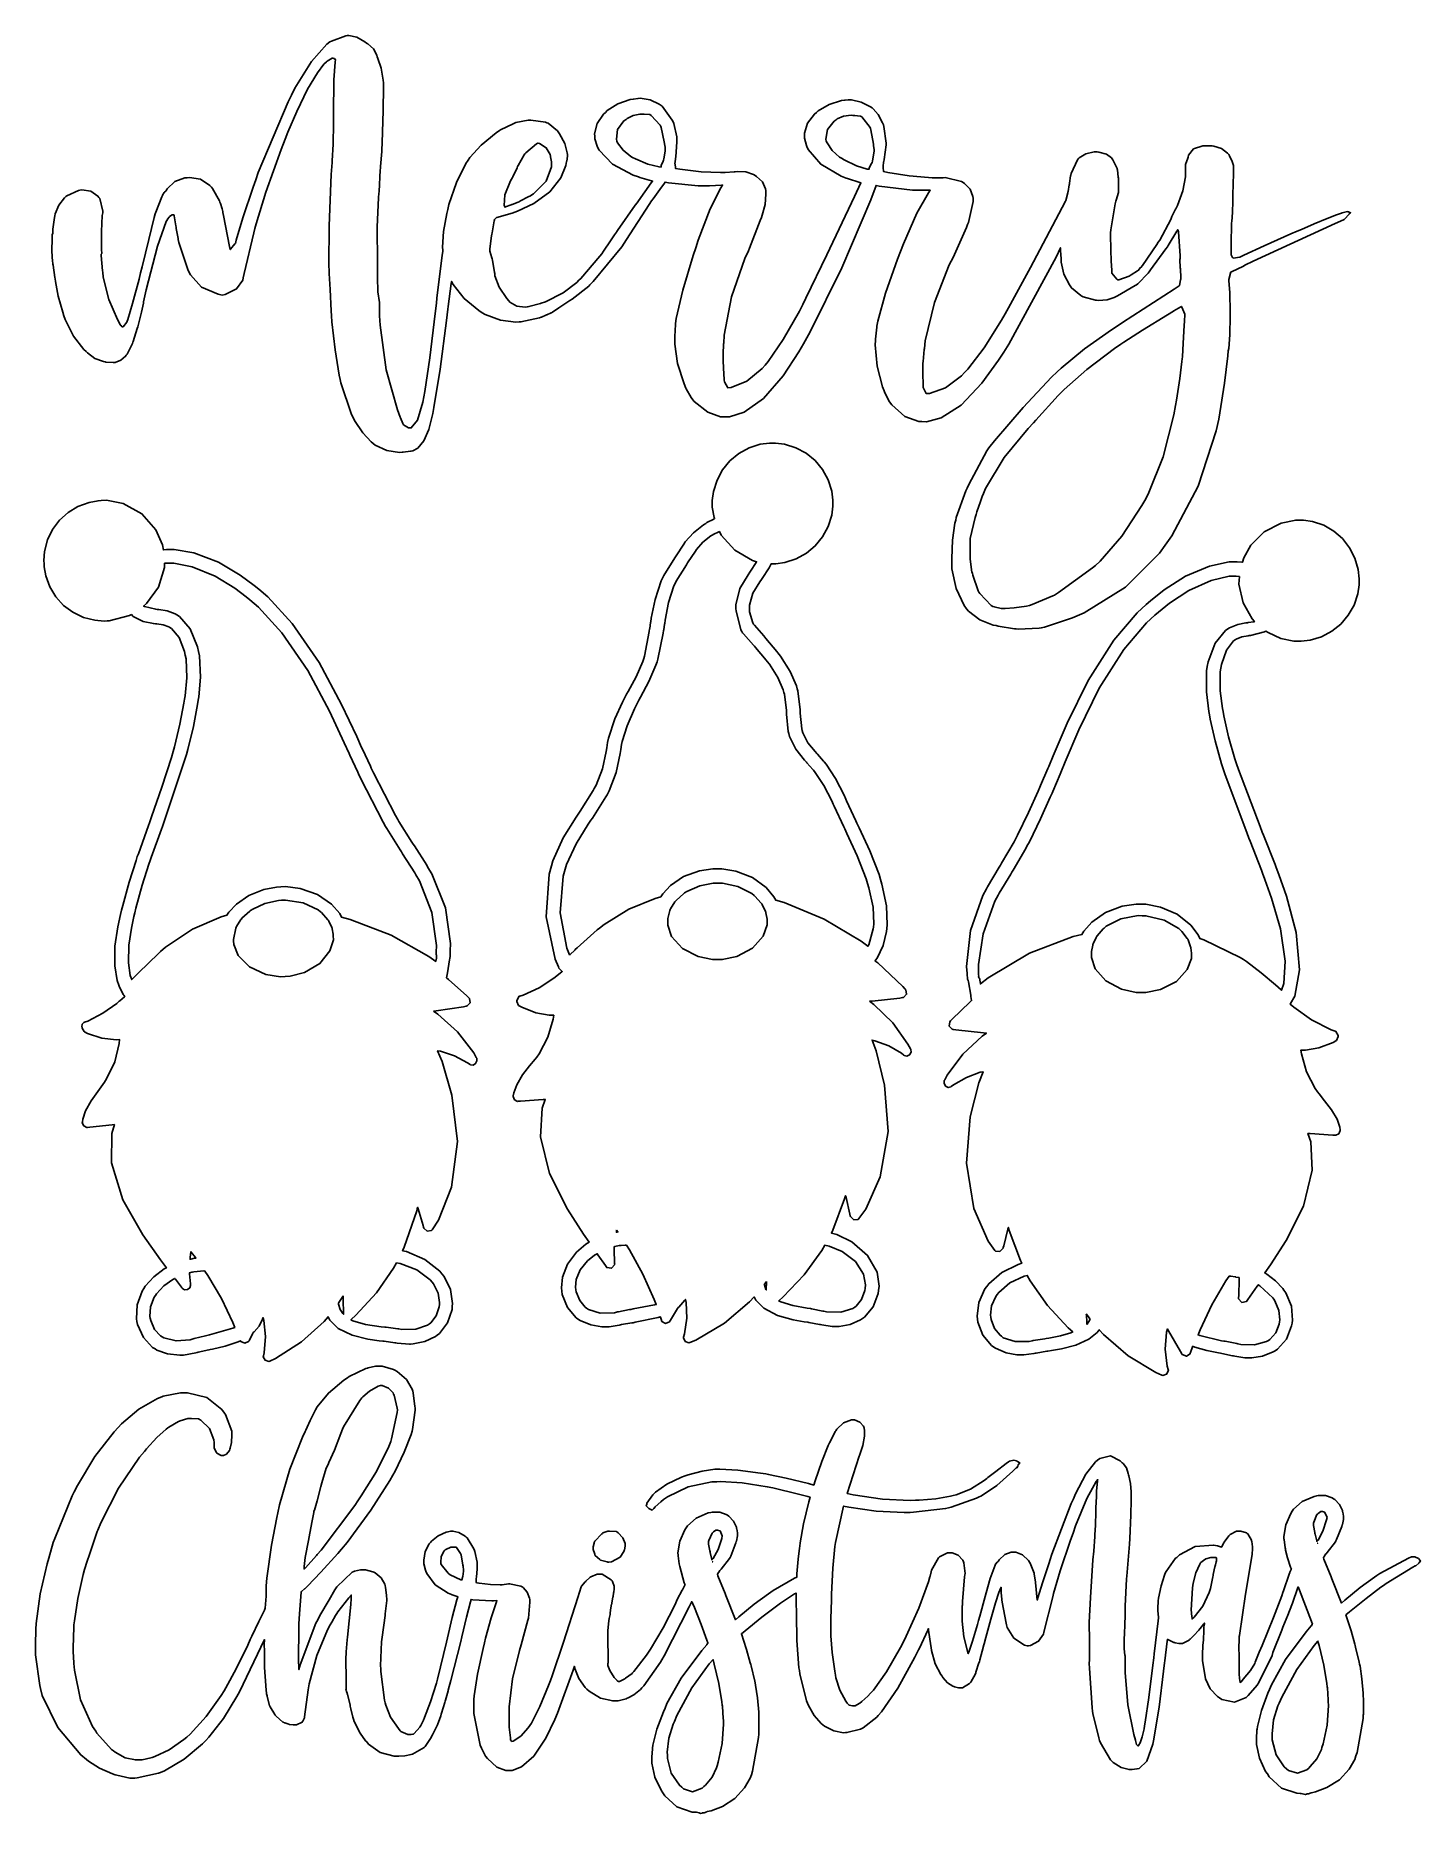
# Model space of a CAD drawing. Extents: x 1.82 to 5.73, y 0.23 to 5.25.
import ezdxf

# ---------------------------------------------------------------- set-up
doc = ezdxf.new("R2010")
doc.units = 0
doc.layers.get('0').update_dxf_attribs({"linetype": 'CONTINUOUS'})

msp = doc.modelspace()

# ---------------------------------------------------------------- linework, layer by layer
at = {"color": 254}
for points in [[(5.52501, 4.75032), (5.52371, 4.7506), (5.50906, 4.74701), (5.50726, 4.74621), (5.50439, 4.74544), (5.49283, 4.74132), (5.46701, 4.73122), (5.43007, 4.71588), (5.39415, 4.70042), (5.38226, 4.69515), (5.36453, 4.68733), (5.28917, 4.65375), (5.23101, 4.62744), (5.2219, 4.62326), (5.21978, 4.62196), (5.20156, 4.61936), (5.19997, 4.62011), (5.19971, 4.62067), (5.19607, 4.62696), (5.19586, 4.62744), (5.19558, 4.63265), (5.19515, 4.66629), (5.19635, 4.70921), (5.19689, 4.71907), (5.19738, 4.72276), (5.19917, 4.74804), (5.19997, 4.78028), (5.19997, 4.79096), (5.20025, 4.79829), (5.2021, 4.85846), (5.2021, 4.87847), (5.20182, 4.88032), (5.19803, 4.89204), (5.1906, 4.90788), (5.18853, 4.91178), (5.18565, 4.91547), (5.16818, 4.9285), (5.1466, 4.93528), (5.14165, 4.93576), (5.13954, 4.93604), (5.125, 4.93604), (5.12397, 4.93576), (5.11535, 4.93576), (5.08957, 4.92757), (5.07497, 4.9095), (5.07394, 4.90451), (5.07286, 4.90169), (5.06668, 4.88351), (5.06668, 4.87744), (5.06668, 4.87224), (5.06668, 4.86051), (5.06668, 4.85661), (5.06614, 4.84879), (5.0586, 4.80886), (5.04372, 4.76731), (5.03961, 4.75868), (5.03851, 4.75738), (5.0281, 4.73654), (5.02707, 4.73367), (5.02496, 4.72797), (4.99371, 4.66992), (4.98958, 4.6639), (4.98568, 4.65793), (4.94476, 4.59879), (4.94065, 4.59304), (4.93983, 4.59229), (4.93306, 4.58447), (4.93229, 4.58365), (4.93147, 4.58317), (4.91325, 4.572), (4.91043, 4.57015), (4.90756, 4.56836), (4.8781, 4.55789), (4.875, 4.55761), (4.8724, 4.55946), (4.85835, 4.57688), (4.85835, 4.58263), (4.85807, 4.58524), (4.85732, 4.59739), (4.85732, 4.6014), (4.85622, 4.60818), (4.85465, 4.68294), (4.85519, 4.69097), (4.85596, 4.69879), (4.86794, 4.77251), (4.86979, 4.77951), (4.87082, 4.78293), (4.87706, 4.80458), (4.87706, 4.81179), (4.87733, 4.81494), (4.87733, 4.84283), (4.87706, 4.84517), (4.87679, 4.8475), (4.87418, 4.86833), (4.87397, 4.87011), (4.87369, 4.87224), (4.86143, 4.89649), (4.85938, 4.89931), (4.85753, 4.90218), (4.8431, 4.91271), (4.82189, 4.91862), (4.81668, 4.91911), (4.80875, 4.91911), (4.785, 4.9139), (4.76639, 4.90246), (4.76357, 4.89931), (4.76118, 4.89621), (4.74403, 4.85818), (4.74274, 4.85346), (4.74219, 4.85167), (4.73876, 4.83083), (4.73856, 4.82844), (4.73828, 4.82611), (4.73486, 4.80686), (4.73438, 4.80556), (4.73383, 4.8035), (4.72863, 4.78163), (4.72814, 4.77951), (4.7091, 4.74387), (4.62864, 4.59293), (4.56689, 4.479), (4.55729, 4.46181), (4.5471, 4.44358), (4.49804, 4.36572), (4.45156, 4.30556), (4.44271, 4.29617), (4.43381, 4.28683), (4.38889, 4.25325), (4.34347, 4.23736), (4.33436, 4.23682), (4.33356, 4.23867), (4.32682, 4.25244), (4.32607, 4.25347), (4.32553, 4.26107), (4.32433, 4.29335), (4.32471, 4.31831), (4.32497, 4.32221), (4.32525, 4.32693), (4.32861, 4.36154), (4.32915, 4.36388), (4.33176, 4.38579), (4.35726, 4.49371), (4.39947, 4.6001), (4.41043, 4.62121), (4.41379, 4.62901), (4.44764, 4.70606), (4.45107, 4.71386), (4.45389, 4.72017), (4.4669, 4.77929), (4.46669, 4.78472), (4.46669, 4.78526), (4.46669, 4.7864), (4.46669, 4.78678), (4.46669, 4.78733), (4.46669, 4.78851), (4.46669, 4.7889), (4.46615, 4.79362), (4.45806, 4.81392), (4.44265, 4.83003), (4.43853, 4.83263), (4.43435, 4.83524), (4.38747, 4.84646), (4.38226, 4.84619), (4.37446, 4.84619), (4.35688, 4.84619), (4.35101, 4.84619), (4.34088, 4.84646), (4.28618, 4.85113), (4.22629, 4.86106), (4.21354, 4.86388), (4.21354, 4.86388), (4.21272, 4.87511), (4.21251, 4.87642), (4.21224, 4.87744), (4.21403, 4.89074), (4.21457, 4.89204), (4.2156, 4.89725), (4.22081, 4.93892), (4.22081, 4.93892), (4.22108, 4.94385), (4.21485, 4.99072), (4.21354, 4.99511), (4.21115, 5.00087), (4.19851, 5.02419), (4.18435, 5.04075), (4.18126, 5.04308), (4.17654, 5.04671), (4.15104, 5.05963), (4.12343, 5.06575), (4.11774, 5.06597), (4.11404, 5.06597), (4.10585, 5.06494), (4.10314, 5.06494), (4.09532, 5.06392), (4.06, 5.05322), (4.0294, 5.03526), (4.02399, 5.03054), (4.0185, 5.02588), (3.99946, 5.00022), (3.99083, 4.972), (3.99061, 4.96599), (3.99061, 4.95817), (3.99582, 4.93733), (3.99685, 4.93474), (4.00076, 4.9254), (4.03657, 4.88411), (4.09375, 4.85064), (4.10835, 4.84517), (4.11171, 4.84386), (4.1466, 4.83268), (4.15001, 4.8316), (4.13151, 4.79281), (4.0536, 4.6289), (3.99451, 4.50608), (3.9854, 4.48785), (3.97601, 4.46913), (3.93072, 4.38917), (3.88747, 4.32693), (3.87918, 4.317), (3.87082, 4.30713), (3.82769, 4.2716), (3.7831, 4.25429), (3.77399, 4.25347), (3.77317, 4.25532), (3.76535, 4.26833), (3.7646, 4.2691), (3.76378, 4.27669), (3.76129, 4.30897), (3.76042, 4.33062), (3.76042, 4.33783), (3.76042, 4.34825), (3.76221, 4.37717), (3.76247, 4.3795), (3.76406, 4.40142), (3.7845, 4.51014), (3.8221, 4.61833), (3.83231, 4.63992), (3.83539, 4.64774), (3.86561, 4.72586), (3.86876, 4.73367), (3.8711, 4.74018), (3.87929, 4.77083), (3.88172, 4.79986), (3.88124, 4.80556), (3.88124, 4.8061), (3.88124, 4.80724), (3.88124, 4.80761), (3.88124, 4.80817), (3.88124, 4.80935), (3.88124, 4.80974), (3.88043, 4.81446), (3.87158, 4.83421), (3.85542, 4.84983), (3.85101, 4.85243), (3.84685, 4.85482), (3.82443, 4.86236), (3.80003, 4.86367), (3.79482, 4.86285), (3.79221, 4.86263), (3.76617, 4.86106), (3.76357, 4.86079), (3.75336, 4.86051), (3.69868, 4.86301), (3.63878, 4.87017), (3.62603, 4.87224), (3.62603, 4.87538), (3.62522, 4.8834), (3.625, 4.88471), (3.62472, 4.88579), (3.62576, 4.89882), (3.62603, 4.90033), (3.62679, 4.90554), (3.63021, 4.94721), (3.63021, 4.94721), (3.63021, 4.96132), (3.62158, 4.99908), (3.61979, 5.00347), (3.61719, 5.00896), (3.58849, 5.04801), (3.58539, 5.05035), (3.58046, 5.05376), (3.55425, 5.06575), (3.52653, 5.07042), (3.52083, 5.07015), (3.51953, 5.06993), (3.50754, 5.06831), (3.50624, 5.06803), (3.49843, 5.06674), (3.46326, 5.05479), (3.43332, 5.03554), (3.42811, 5.03054), (3.4229, 5.02561), (3.40479, 4.99918), (3.39762, 4.97017), (3.39789, 4.96386), (3.39789, 4.95606), (3.40494, 4.93522), (3.40625, 4.93261), (3.41037, 4.9235), (3.44803, 4.88422), (3.507, 4.85325), (3.52186, 4.84825), (3.52522, 4.84722), (3.55806, 4.83762), (3.56147, 4.83681), (3.55778, 4.8316), (3.52132, 4.78054), (3.51768, 4.77533), (3.51247, 4.76833), (3.46224, 4.69726), (3.45731, 4.68994), (3.45574, 4.68761), (3.44254, 4.66818), (3.42264, 4.63894), (3.41769, 4.63162), (3.41271, 4.62435), (3.35883, 4.56158), (3.35314, 4.55658), (3.34711, 4.55007), (3.30854, 4.52083), (3.25857, 4.49621), (3.24685, 4.49203), (3.24501, 4.491), (3.21197, 4.48242), (3.20731, 4.48161), (3.20182, 4.48085), (3.17774, 4.48329), (3.15831, 4.49463), (3.15522, 4.49826), (3.14947, 4.50504), (3.12799, 4.5376), (3.11637, 4.56912), (3.11561, 4.57536), (3.11507, 4.57878), (3.1091, 4.61367), (3.10835, 4.61703), (3.10726, 4.6199), (3.10211, 4.63883), (3.10211, 4.64513), (3.10211, 4.64513), (3.10622, 4.6824), (3.10732, 4.68679), (3.10835, 4.69097), (3.11431, 4.72407), (3.11458, 4.7264), (3.11458, 4.72825), (3.12056, 4.73346), (3.12185, 4.73367), (3.12549, 4.73475), (3.16092, 4.74517), (3.16461, 4.74621), (3.18028, 4.75174), (3.22569, 4.77339), (3.27171, 4.80664), (3.30268, 4.84614), (3.31668, 4.88026), (3.31874, 4.89204), (3.31896, 4.89333), (3.32086, 4.90717), (3.32086, 4.91178), (3.32058, 4.91678), (3.31364, 4.94243), (3.29893, 4.96967), (3.29482, 4.97537), (3.29297, 4.97825), (3.26611, 4.99983), (3.26247, 5.00142), (3.25885, 5.00299), (3.21793, 5.00896), (3.21354, 5.00868), (3.20985, 5.00846), (3.17524, 5.00163), (3.17188, 5.00032), (3.16743, 4.99854), (3.13178, 4.98107), (3.12918, 4.97949), (3.11925, 4.97276), (3.07747, 4.93826), (3.04557, 4.90321), (3.04064, 4.89615), (3.03435, 4.88656), (3.00726, 4.83225), (2.98643, 4.77018), (2.98335, 4.75662), (2.98047, 4.74544), (2.97097, 4.69428), (2.96821, 4.64985), (2.96875, 4.64204), (2.96875, 4.641), (2.96875, 4.63867), (2.96875, 4.63786), (2.96718, 4.62722), (2.95258, 4.50586), (2.95107, 4.49203), (2.94764, 4.46262), (2.93213, 4.33783), (2.91824, 4.24229), (2.91564, 4.22743), (2.91303, 4.21289), (2.89751, 4.16183), (2.87983, 4.13992), (2.87397, 4.13992), (2.87213, 4.14019), (2.85807, 4.14882), (2.85732, 4.15033), (2.8565, 4.15192), (2.84944, 4.16835), (2.84896, 4.17014), (2.8406, 4.19097), (2.80925, 4.30404), (2.79194, 4.42953), (2.79064, 4.4566), (2.79064, 4.4655), (2.79064, 4.4854), (2.79064, 4.49203), (2.7901, 4.49414), (2.78564, 4.52436), (2.78543, 4.52849), (2.78515, 4.53217), (2.7845, 4.5574), (2.7844, 4.58963), (2.7844, 4.60037), (2.78461, 4.60846), (2.785, 4.64324), (2.78381, 4.67019), (2.78331, 4.67432), (2.78331, 4.70611), (2.78771, 4.79075), (2.78851, 4.80138), (2.78879, 4.8074), (2.79243, 4.86729), (2.79269, 4.87326), (2.79292, 4.87744), (2.79633, 4.92019), (2.79688, 4.92432), (2.7979, 4.94542), (2.80089, 5.03515), (2.80126, 5.10346), (2.80106, 5.11388), (2.80051, 5.12147), (2.79486, 5.15517), (2.78564, 5.18317), (2.78331, 5.18782), (2.7825, 5.192), (2.77365, 5.2099), (2.75754, 5.22407), (2.75315, 5.2264), (2.74869, 5.23008), (2.7264, 5.24268), (2.70361, 5.2475), (2.69894, 5.24724), (2.69526, 5.24701), (2.6544, 5.2321), (2.65001, 5.22949), (2.64165, 5.22353), (2.59776, 5.17404), (2.55126, 5.09858), (2.54167, 5.07954), (2.53201, 5.06028), (2.44792, 4.86079), (2.44065, 4.83996), (2.43332, 4.81912), (2.40451, 4.73281), (2.38569, 4.66986), (2.38336, 4.66075), (2.38206, 4.65924), (2.36979, 4.64464), (2.36876, 4.64307), (2.36692, 4.65196), (2.34972, 4.73942), (2.34793, 4.74826), (2.34793, 4.75076), (2.34571, 4.75819), (2.34088, 4.77354), (2.33957, 4.77746), (2.33826, 4.78136), (2.31847, 4.81603), (2.31565, 4.81912), (2.31093, 4.8246), (2.28435, 4.84201), (2.25364, 4.847), (2.24685, 4.84619), (2.24035, 4.84571), (2.21246, 4.83539), (2.19086, 4.81521), (2.1875, 4.80974), (2.18722, 4.80951), (2.18278, 4.80507), (2.18229, 4.80453), (2.18175, 4.80404), (2.17731, 4.79699), (2.17708, 4.79617), (2.17524, 4.79178), (2.15804, 4.74854), (2.15625, 4.74408), (2.15386, 4.73394), (2.13906, 4.67171), (2.12001, 4.59489), (2.11561, 4.57742), (2.11117, 4.56), (2.09283, 4.49089), (2.07915, 4.44618), (2.0771, 4.44097), (2.07628, 4.43864), (2.06592, 4.42535), (2.0625, 4.42535), (2.0625, 4.42665), (2.05908, 4.43007), (2.05832, 4.43056), (2.05751, 4.4311), (2.05599, 4.43554), (2.05626, 4.43576), (2.05024, 4.44596), (2.02604, 4.50222), (2.01014, 4.56575), (2.00836, 4.57954), (2.00808, 4.58371), (2.00439, 4.62614), (2.00418, 4.63053), (2.00439, 4.63081), (2.00597, 4.63243), (2.00624, 4.63265), (2.00543, 4.64388), (2.00456, 4.69467), (2.00726, 4.73921), (2.00836, 4.74724), (2.00857, 4.75142), (2, 4.78711), (1.99794, 4.78993), (1.99479, 4.79411), (1.9751, 4.80778), (1.94971, 4.81158), (1.94374, 4.81076), (1.93983, 4.81028), (1.90679, 4.79542), (1.90419, 4.79308), (1.90028, 4.78971), (1.88465, 4.7691), (1.87424, 4.74436), (1.87294, 4.73888), (1.87213, 4.73346), (1.86774, 4.70085), (1.86774, 4.68994), (1.86746, 4.68946), (1.86583, 4.685), (1.86561, 4.68474), (1.86535, 4.67589), (1.86507, 4.63851), (1.86692, 4.61003), (1.86774, 4.60558), (1.86774, 4.60482), (1.86774, 4.60303), (1.86774, 4.60243), (1.86822, 4.59907), (1.87343, 4.56418), (1.87397, 4.56076), (1.87472, 4.55296), (1.88254, 4.51144), (1.89556, 4.46625), (1.89899, 4.4566), (1.90261, 4.44569), (1.92551, 4.39871), (1.95469, 4.3616), (1.96149, 4.35558), (1.96511, 4.3514), (1.98617, 4.3355), (2.01042, 4.32693), (2.01563, 4.32639), (2.01768, 4.3259), (2.03776, 4.32406), (2.03961, 4.32433), (2.04351, 4.32487), (2.06, 4.33122), (2.07286, 4.34229), (2.07497, 4.34517), (2.07731, 4.34776), (2.09293, 4.37825), (2.09375, 4.38162), (2.09424, 4.38396), (2.10547, 4.42042), (2.10732, 4.42535), (2.10938, 4.43317), (2.11794, 4.46664), (2.12343, 4.49229), (2.12397, 4.49621), (2.13124, 4.52929), (2.16325, 4.65338), (2.18799, 4.72276), (2.19168, 4.72846), (2.19189, 4.72874), (2.19635, 4.73475), (2.19689, 4.73579), (2.19737, 4.7366), (2.20481, 4.741), (2.20731, 4.741), (2.20779, 4.741), (2.20936, 4.741), (2.20936, 4.741), (2.21012, 4.73867), (2.21533, 4.71001), (2.2156, 4.7066), (2.2161, 4.70324), (2.22136, 4.67458), (2.2219, 4.67219), (2.22368, 4.66363), (2.24892, 4.58735), (2.25206, 4.58057), (2.25597, 4.57172), (2.28722, 4.5376), (2.3341, 4.51704), (2.34581, 4.51492), (2.35439, 4.51676), (2.38644, 4.53244), (2.40392, 4.5574), (2.40522, 4.56392), (2.40804, 4.57536), (2.43565, 4.69097), (2.43853, 4.70242), (2.44162, 4.71571), (2.46912, 4.80544), (2.51275, 4.92589), (2.52399, 4.95454), (2.53162, 4.97439), (2.55653, 5.03326), (2.58697, 5.09597), (2.61507, 5.14264), (2.6334, 5.16656), (2.64063, 5.17329), (2.64242, 5.17486), (2.65647, 5.18343), (2.65728, 5.18371), (2.65858, 5.18371), (2.66151, 5.18261), (2.66249, 5.18261), (2.66271, 5.1824), (2.66536, 5.17979), (2.66564, 5.17953), (2.66482, 5.17253), (2.66146, 5.12235), (2.66146, 5.10558), (2.66146, 5.09229), (2.66064, 5.0561), (2.66043, 5.0524), (2.66064, 5.04021), (2.66064, 4.98904), (2.65961, 4.9509), (2.6594, 4.94515), (2.65913, 4.94049), (2.65647, 4.89361), (2.65625, 4.88889), (2.65414, 4.85482), (2.64817, 4.71001), (2.64735, 4.59956), (2.64789, 4.58263), (2.64839, 4.57563), (2.65104, 4.53022), (2.65365, 4.47071), (2.65419, 4.4566), (2.65571, 4.43946), (2.6651, 4.35986), (2.67654, 4.28917), (2.67914, 4.27636), (2.68093, 4.26753), (2.71143, 4.178), (2.7156, 4.16911), (2.72, 4.16081), (2.74294, 4.12603), (2.76687, 4.1001), (2.77186, 4.09619), (2.77783, 4.09153), (2.81065, 4.0759), (2.84657, 4.07069), (2.85417, 4.07118), (2.85678, 4.07146), (2.87761, 4.07406), (2.87918, 4.07433), (2.88411, 4.07493), (2.89828, 4.08274), (2.91493, 4.10325), (2.9291, 4.13585), (2.93838, 4.16928), (2.94065, 4.18056), (2.94401, 4.19749), (2.96158, 4.30533), (2.97965, 4.44336), (2.98335, 4.47537), (2.9841, 4.48242), (2.99294, 4.54753), (2.99376, 4.5535), (2.99843, 4.54465), (3.02951, 4.50493), (3.07053, 4.47097), (3.08018, 4.46496), (3.08876, 4.46029), (3.13189, 4.44412), (3.17551, 4.43842), (3.18435, 4.43892), (3.18983, 4.43918), (3.24192, 4.45036), (3.24685, 4.45242), (3.24789, 4.45296), (3.26014, 4.45844), (3.26144, 4.45865), (3.26275, 4.45921), (3.27496, 4.46446), (3.27604, 4.46496), (3.27865, 4.46679), (3.29699, 4.479), (3.3221, 4.49539), (3.32813, 4.49929), (3.3341, 4.50319), (3.38097, 4.54047), (3.38439, 4.54411), (3.3935, 4.55322), (3.47418, 4.65115), (3.48122, 4.66178), (3.48747, 4.67171), (3.55181, 4.77067), (3.55832, 4.78054), (3.56299, 4.78683), (3.58187, 4.81261), (3.59506, 4.83106), (3.5969, 4.83365), (3.6065, 4.83187), (3.69065, 4.82324), (3.71875, 4.82324), (3.72211, 4.82351), (3.75597, 4.82514), (3.75939, 4.82536), (3.75418, 4.81782), (3.72444, 4.75831), (3.6906, 4.67019), (3.68332, 4.64828), (3.67572, 4.62642), (3.64643, 4.52903), (3.6281, 4.44829), (3.62603, 4.43474), (3.62576, 4.43137), (3.62418, 4.39751), (3.62397, 4.3941), (3.62397, 4.37614), (3.63217, 4.32215), (3.65022, 4.26394), (3.65522, 4.25244), (3.65653, 4.25011), (3.67031, 4.22564), (3.67188, 4.22325), (3.67914, 4.21468), (3.71718, 4.18435), (3.75347, 4.17117), (3.76563, 4.17117), (3.77914, 4.17117), (3.81976, 4.18408), (3.87462, 4.22276), (3.93039, 4.28722), (3.97444, 4.35422), (3.98753, 4.37744), (4.00651, 4.41157), (4.09592, 4.59153), (4.17757, 4.78396), (4.19271, 4.82433), (4.20156, 4.82254), (4.29531, 4.81131), (4.30524, 4.81076), (4.31538, 4.81076), (4.33817, 4.81076), (4.34581, 4.81076), (4.34033, 4.8035), (4.30794, 4.74582), (4.26975, 4.6595), (4.26144, 4.63786), (4.2531, 4.61626), (4.21951, 4.52056), (4.19738, 4.44097), (4.19476, 4.4274), (4.1945, 4.42404), (4.19114, 4.39025), (4.19065, 4.38683), (4.19011, 4.37462), (4.19532, 4.31429), (4.21089, 4.25558), (4.2156, 4.24408), (4.2169, 4.24149), (4.22911, 4.21647), (4.23019, 4.21386), (4.23719, 4.20475), (4.27408, 4.17253), (4.31353, 4.15793), (4.32189, 4.15767), (4.33535, 4.15712), (4.37646, 4.16818), (4.43278, 4.20443), (4.49149, 4.26622), (4.53885, 4.33094), (4.55311, 4.35346), (4.56743, 4.37642), (4.70101, 4.62224), (4.71354, 4.64828), (4.71354, 4.63997), (4.71533, 4.61778), (4.7156, 4.6149), (4.71588, 4.60764), (4.72331, 4.57368), (4.73856, 4.54335), (4.74274, 4.53787), (4.74451, 4.535), (4.77056, 4.5134), (4.77399, 4.51183), (4.77735, 4.51025), (4.81196, 4.5006), (4.81565, 4.50032), (4.82107, 4.49983), (4.84526, 4.50114), (4.86535, 4.50765), (4.86876, 4.50971), (4.875, 4.51286), (4.92443, 4.5415), (4.92811, 4.54411), (4.93175, 4.5465), (4.96115, 4.57693), (4.96354, 4.58057), (4.96793, 4.58658), (5.01118, 4.6454), (5.01563, 4.65136), (5.01796, 4.65528), (5.04221, 4.69542), (5.04482, 4.69933), (5.0466, 4.69336), (5.05181, 4.62565), (5.05106, 4.61806), (5.05078, 4.61572), (5.05154, 4.59147), (5.05208, 4.58886), (5.05231, 4.58626), (5.05311, 4.5664), (5.05311, 4.55974), (5.05285, 4.55767), (5.04943, 4.54204), (5.04893, 4.54096), (5.03435, 4.53163), (4.88851, 4.43707), (4.87397, 4.4274), (4.85726, 4.41678), (4.78163, 4.36285), (4.71588, 4.30897), (4.70415, 4.29829), (4.68826, 4.28267), (4.60818, 4.19764), (4.52756, 4.10374), (4.51144, 4.08365), (4.50569, 4.07536), (4.45437, 3.98058), (4.44997, 3.97017), (4.44607, 3.96208), (4.41922, 3.88656), (4.41769, 3.8795), (4.41558, 3.87093), (4.40886, 3.82254), (4.40625, 3.77154), (4.40625, 3.7545), (4.40701, 3.74229), (4.41883, 3.68658), (4.44162, 3.63813), (4.44792, 3.6295), (4.45335, 3.62299), (4.4854, 3.59814), (4.52365, 3.58317), (4.53228, 3.5816), (4.53722, 3.58029), (4.5841, 3.57249), (4.58854, 3.57221), (4.59397, 3.57172), (4.65289, 3.5746), (4.6594, 3.57536), (4.66824, 3.57775), (4.7474, 3.60351), (4.75418, 3.60661), (4.78043, 3.61783), (4.89697, 3.69049), (4.99322, 3.78608), (5.00939, 3.80871), (5.02761, 3.83475), (5.10206, 3.97553), (5.15365, 4.13135), (5.16043, 4.16493), (5.16351, 4.18267), (5.17665, 4.26639), (5.18619, 4.34332), (5.1875, 4.35764), (5.18853, 4.36367), (5.19206, 4.4031), (5.19293, 4.45557), (5.19271, 4.46804), (5.19293, 4.47276), (5.19189, 4.51443), (5.19168, 4.51807), (5.1914, 4.52175), (5.18875, 4.55479), (5.18853, 4.55761), (5.18901, 4.55871), (5.19347, 4.57693), (5.19374, 4.57954), (5.19635, 4.58035), (5.23019, 4.59694), (5.23438, 4.59928), (5.25726, 4.61025), (5.48904, 4.71701), (5.51247, 4.72743), (5.51508, 4.72851), (5.52968, 4.74414), (5.53022, 4.74621), (5.53076, 4.74604), (5.53304, 4.74713), (5.52707, 4.75011), (5.52501, 4.75032)], [(3.50521, 4.90349), (3.5, 4.90636), (3.47808, 4.92367), (3.46246, 4.94467), (3.46039, 4.94933), (3.4591, 4.95508), (3.46283, 4.98199), (3.48068, 5.00635), (3.48643, 5.01074), (3.48931, 5.01313), (3.50663, 5.0216), (3.52582, 5.02533), (3.53228, 5.02533), (3.53771, 5.02533), (3.55285, 5.02458), (3.55414, 5.02431), (3.55778, 5.02197), (3.58306, 4.99414), (3.58436, 4.991), (3.58567, 4.98763), (3.59424, 4.94775), (3.59478, 4.94303), (3.59526, 4.94228), (3.5969, 4.93272), (3.5969, 4.92953), (3.5969, 4.92122), (3.59347, 4.89985), (3.59272, 4.89615), (3.59142, 4.89333), (3.58539, 4.88064), (3.58539, 4.87642), (3.57964, 4.87668), (3.54839, 4.88411), (3.51303, 4.89936), (3.50521, 4.90349)], [(4.09478, 4.90136), (4.08957, 4.90451), (4.06874, 4.92264), (4.05414, 4.94439), (4.05208, 4.94933), (4.051, 4.95508), (4.05593, 4.98188), (4.07443, 5.00558), (4.08018, 5.00971), (4.08306, 5.0121), (4.10053, 5.01992), (4.12213, 5.02251), (4.12706, 5.02225), (4.13254, 5.02225), (4.14768, 5.0204), (4.14899, 5.02013), (4.15261, 5.01779), (4.176, 4.98812), (4.17708, 4.98469), (4.17811, 4.98133), (4.18517, 4.94125), (4.18544, 4.93679), (4.18565, 4.93604), (4.1875, 4.92567), (4.1875, 4.92219), (4.1875, 4.92219), (4.18229, 4.89258), (4.18126, 4.88889), (4.17996, 4.88607), (4.1729, 4.87414), (4.1729, 4.87011), (4.16743, 4.87067), (4.13693, 4.87956), (4.10232, 4.89671), (4.09478, 4.90136)], [(3.16564, 4.84722), (3.16667, 4.84907), (3.17893, 4.87435), (3.18024, 4.87744), (3.18153, 4.88086), (3.19868, 4.91108), (3.20107, 4.9139), (3.20313, 4.91678), (3.23361, 4.94206), (3.23753, 4.94412), (3.24246, 4.94282), (3.26107, 4.93083), (3.27186, 4.91157), (3.27289, 4.90657), (3.27339, 4.90554), (3.27604, 4.89074), (3.27604, 4.88574), (3.27626, 4.8769), (3.26129, 4.83643), (3.22499, 4.80062), (3.21457, 4.79411), (3.21197, 4.79281), (3.18668, 4.77979), (3.18435, 4.77849), (3.18224, 4.77746), (3.1651, 4.7704), (3.16351, 4.77013), (3.16194, 4.76964), (3.14632, 4.76367), (3.14481, 4.76286), (3.14268, 4.76758), (3.14426, 4.79764), (3.16043, 4.83762), (3.16564, 4.84722)], [(5.06353, 4.44097), (5.06299, 4.42925), (5.06039, 4.37929), (5.05778, 4.34076), (5.05729, 4.33475), (5.05647, 4.32721), (5.05024, 4.27929), (5.04085, 4.21778), (5.03851, 4.20344), (5.03381, 4.17692), (5.00336, 4.05806), (4.96349, 3.95742), (4.95415, 3.93994), (4.94347, 3.92042), (4.88683, 3.83436), (4.82553, 3.7634), (4.8125, 3.75142), (4.80414, 3.74463), (4.70751, 3.67513), (4.69689, 3.66808), (4.69217, 3.66547), (4.63331, 3.64128), (4.62603, 3.63889), (4.61768, 3.6371), (4.5829, 3.63162), (4.55701, 3.63032), (4.55311, 3.63053), (4.54551, 3.63053), (4.52653, 3.63499), (4.52289, 3.63574), (4.51818, 3.63861), (4.4854, 3.67247), (4.48335, 3.67638), (4.48122, 3.68028), (4.4656, 3.72428), (4.46457, 3.72949), (4.46349, 3.73292), (4.45856, 3.76937), (4.45833, 3.77328), (4.45833, 3.78108), (4.45806, 3.8035), (4.45833, 3.80453), (4.45833, 3.82721), (4.47239, 3.88732), (4.47499, 3.89513), (4.4776, 3.90294), (4.48785, 3.93213), (4.49349, 3.94883), (4.49376, 3.95036), (4.50206, 3.96858), (4.55464, 4.05599), (4.62185, 4.13867), (4.63747, 4.15451), (4.64372, 4.16157), (4.70703, 4.23112), (4.71354, 4.23785), (4.72396, 4.24854), (4.7876, 4.30442), (4.86638, 4.36393), (4.88439, 4.37642), (4.89219, 4.38189), (4.94504, 4.41613), (5.01557, 4.45921), (5.03228, 4.46907), (5.03407, 4.47017), (5.05339, 4.48161), (5.05524, 4.48264), (5.05653, 4.48085), (5.06429, 4.46078), (5.06456, 4.45865), (5.06429, 4.45632), (5.06353, 4.44482), (5.06353, 4.44097)], [(4.17393, 2.52115), (4.18175, 2.52143), (4.25988, 2.53028), (4.26768, 2.53157), (4.27056, 2.53213), (4.27875, 2.54085), (4.27707, 2.55322), (4.27501, 2.55556), (4.2685, 2.56261), (4.19738, 2.6295), (4.18956, 2.63574), (4.19065, 2.63683), (4.19532, 2.64333), (4.21262, 2.6785), (4.22211, 2.71783), (4.22293, 2.7264), (4.22424, 2.7366), (4.22228, 2.79064), (4.20936, 2.8514), (4.20518, 2.8649), (4.20101, 2.87875), (4.17497, 2.94581), (4.14481, 3.01129), (4.13857, 3.02431), (4.13569, 3.03033), (4.10938, 3.08681), (4.10732, 3.09201), (4.10286, 3.10271), (4.0785, 3.15013), (4.05154, 3.19021), (4.04585, 3.19721), (4.04428, 3.19933), (4.02681, 3.21912), (4.02501, 3.22119), (4.02056, 3.22618), (4.00038, 3.25114), (3.98589, 3.27924), (3.98438, 3.28575), (3.98329, 3.29021), (3.97863, 3.33421), (3.97814, 3.33886), (3.97786, 3.34407), (3.97131, 3.39806), (3.96978, 3.40349), (3.96767, 3.41157), (3.95008, 3.45247), (3.92264, 3.49539), (3.91564, 3.5045), (3.91249, 3.5084), (3.88124, 3.54568), (3.87815, 3.54932), (3.87528, 3.55246), (3.8495, 3.58268), (3.8469, 3.58578), (3.84506, 3.58946), (3.83539, 3.6211), (3.83539, 3.63162), (3.83512, 3.63943), (3.845, 3.67329), (3.86431, 3.70508), (3.86876, 3.71181), (3.87082, 3.71468), (3.89085, 3.74517), (3.89268, 3.74826), (3.89296, 3.74881), (3.8966, 3.75613), (3.89686, 3.75662), (3.89686, 3.75662), (3.89996, 3.75662), (3.90104, 3.75662), (3.90956, 3.75662), (3.93522, 3.76014), (3.96712, 3.77013), (3.99593, 3.78597), (4.02111, 3.80686), (4.04183, 3.83219), (4.05746, 3.86122), (4.06739, 3.89318), (4.07086, 3.91889), (4.07086, 3.9274), (4.07086, 3.93599), (4.06733, 3.96164), (4.05729, 3.99354), (4.0415, 4.02235), (4.02056, 4.04747), (3.99522, 4.06825), (3.96625, 4.08388), (3.93425, 4.09381), (3.90853, 4.09722), (3.90001, 4.09722), (3.89144, 4.09722), (3.86578, 4.09375), (3.83388, 4.08371), (3.80507, 4.06793), (3.77994, 4.04699), (3.75917, 4.02165), (3.74354, 3.99268), (3.73361, 3.96067), (3.73019, 3.93494), (3.73019, 3.92638), (3.73019, 3.91575), (3.7354, 3.8871), (3.73643, 3.88368), (3.73432, 3.88265), (3.71457, 3.8725), (3.71251, 3.87121), (3.71149, 3.87011), (3.70497, 3.86621), (3.67681, 3.84413), (3.65392, 3.81782), (3.65001, 3.81179), (3.64817, 3.80897), (3.63021, 3.78136), (3.62815, 3.77849), (3.62472, 3.77354), (3.59321, 3.72353), (3.5906, 3.71804), (3.58567, 3.7079), (3.56836, 3.65543), (3.55778, 3.60243), (3.55626, 3.59201), (3.55599, 3.5905), (3.55333, 3.57406), (3.55311, 3.57221), (3.55203, 3.56521), (3.53851, 3.49567), (3.53646, 3.48888), (3.53358, 3.48031), (3.51471, 3.43761), (3.49219, 3.39594), (3.48753, 3.38786), (3.48019, 3.37326), (3.47629, 3.36546), (3.45492, 3.31901), (3.43668, 3.26367), (3.43435, 3.25142), (3.43229, 3.23682), (3.43044, 3.22667), (3.41965, 3.17757), (3.40207, 3.13112), (3.39686, 3.12224), (3.39344, 3.11626), (3.35678, 3.05817), (3.35314, 3.0524), (3.34554, 3.04124), (3.30908, 2.98269), (3.27994, 2.91781), (3.27604, 2.90349), (3.26926, 2.88004), (3.26129, 2.75922), (3.28618, 2.64046), (3.29585, 2.61806), (3.29688, 2.6149), (3.30626, 2.60558), (3.30496, 2.60454), (3.29194, 2.59412), (3.29064, 2.59304), (3.28282, 2.58681), (3.24126, 2.55897), (3.19607, 2.53836), (3.18647, 2.53575), (3.18463, 2.53526), (3.17785, 2.52382), (3.17811, 2.52225), (3.17785, 2.52094), (3.18306, 2.5095), (3.18435, 2.50868), (3.19189, 2.50429), (3.23178, 2.48856), (3.26964, 2.48161), (3.28228, 2.48161), (3.28071, 2.47097), (3.26574, 2.41965), (3.24089, 2.3725), (3.23438, 2.36388), (3.22949, 2.35747), (3.21414, 2.33865), (3.19439, 2.31315), (3.17796, 2.28569), (3.16917, 2.26253), (3.16769, 2.2545), (3.16743, 2.25244), (3.17106, 2.24322), (3.1799, 2.23867), (3.18229, 2.23888), (3.18881, 2.23915), (3.25206, 2.2436), (3.25836, 2.24408), (3.24978, 2.21963), (3.24528, 2.13867), (3.27067, 2.03472), (3.32086, 1.93474), (3.36626, 1.86399), (3.38226, 1.84099), (3.37272, 1.83518), (3.34679, 1.81321), (3.32107, 1.77951), (3.30669, 1.74197), (3.30387, 1.71208), (3.30524, 1.70242), (3.30653, 1.69385), (3.32086, 1.65663), (3.3456, 1.62771), (3.35211, 1.62326), (3.35732, 1.6199), (3.38699, 1.60781), (3.41781, 1.60243), (3.42811, 1.60243), (3.43875, 1.60243), (3.46718, 1.60688), (3.47081, 1.60764), (3.47342, 1.60846), (3.5031, 1.61339), (3.50624, 1.61387), (3.51221, 1.61496), (3.57682, 1.62847), (3.58333, 1.63053), (3.58356, 1.62978), (3.58621, 1.62093), (3.58649, 1.62011), (3.58718, 1.61746), (3.5976, 1.61171), (3.6091, 1.616), (3.6104, 1.61806), (3.61219, 1.62121), (3.63151, 1.65349), (3.63336, 1.65657), (3.63514, 1.65815), (3.65261, 1.67746), (3.65419, 1.67953), (3.65597, 1.67068), (3.65821, 1.62642), (3.65158, 1.58214), (3.64899, 1.57324), (3.64844, 1.5709), (3.65349, 1.56082), (3.66428, 1.55686), (3.66667, 1.55761), (3.68408, 1.56494), (3.76471, 1.61247), (3.83539, 1.67301), (3.84793, 1.68679), (3.85265, 1.67768), (3.87576, 1.65479), (3.91456, 1.6345), (3.95806, 1.62235), (3.98947, 1.6166), (4, 1.6149), (4.0031, 1.61442), (4.03282, 1.60921), (4.03543, 1.60867), (4.03907, 1.60792), (4.06836, 1.60346), (4.07813, 1.60346), (4.08838, 1.60346), (4.11925, 1.60894), (4.14899, 1.62169), (4.15419, 1.62532), (4.16043, 1.62978), (4.18446, 1.65869), (4.19868, 1.69596), (4.19997, 1.70454), (4.20182, 1.71713), (4.19536, 1.75662), (4.16883, 1.80376), (4.12451, 1.84196), (4.08171, 1.86296), (4.06668, 1.86703), (4.07081, 1.87537), (4.10389, 1.96311), (4.10622, 1.97222), (4.10781, 1.96756), (4.11871, 1.92068), (4.11979, 1.91596), (4.12028, 1.91336), (4.12939, 1.9044), (4.14176, 1.90543), (4.14378, 1.90767), (4.16336, 1.93392), (4.20469, 2.02572), (4.22657, 2.15349), (4.21636, 2.2844), (4.1926, 2.38092), (4.18126, 2.41178), (4.18929, 2.41), (4.22835, 2.39556), (4.26432, 2.37429), (4.27083, 2.36908), (4.27246, 2.36774), (4.27957, 2.36615), (4.28722, 2.36974), (4.29135, 2.3775), (4.29069, 2.38493), (4.28961, 2.38683), (4.28282, 2.40013), (4.23996, 2.46067), (4.18614, 2.51232), (4.17393, 2.52115)], [(2.94271, 2.49306), (2.95053, 2.49388), (3.02783, 2.50586), (3.03543, 2.50765), (3.03825, 2.50819), (3.04633, 2.51731), (3.044, 2.52951), (3.04167, 2.53157), (3.03668, 2.53657), (2.9846, 2.58317), (2.97917, 2.58783), (2.98122, 2.59722), (2.98199, 2.60113), (2.98801, 2.6384), (2.98856, 2.64204), (2.98856, 2.64258), (2.98872, 2.64393), (2.98856, 2.6441), (2.98856, 2.64464), (2.98958, 2.64578), (2.98958, 2.64615), (2.99007, 2.64774), (2.99007, 2.6626), (2.98958, 2.6639), (2.99035, 2.68425), (2.97629, 2.7851), (2.93826, 2.88135), (2.92708, 2.89931), (2.92367, 2.90506), (2.88878, 2.95975), (2.88542, 2.96496), (2.88151, 2.97071), (2.84506, 3.02875), (2.84169, 3.03472), (2.83518, 3.04596), (2.77289, 3.16629), (2.76665, 3.17953), (2.76454, 3.18451), (2.74192, 3.23292), (2.73958, 3.23785), (2.72581, 3.26833), (2.68317, 3.3591), (2.61963, 3.47732), (2.5434, 3.58751), (2.47467, 3.66297), (2.44894, 3.68474), (2.43647, 3.69532), (2.39697, 3.72444), (2.33512, 3.76079), (2.26585, 3.787), (2.21012, 3.79656), (2.19168, 3.79617), (2.18881, 3.79617), (2.18126, 3.79542), (2.18024, 3.79514), (2.17757, 3.80994), (2.15869, 3.85226), (2.11914, 3.8974), (2.06608, 3.92626), (2.01947, 3.93549), (2.00418, 3.93474), (1.99561, 3.93435), (1.97011, 3.92974), (1.93864, 3.91835), (1.91049, 3.90132), (1.88633, 3.87929), (1.86675, 3.85308), (1.85254, 3.82346), (1.84429, 3.79107), (1.84224, 3.76519), (1.84272, 3.75662), (1.8431, 3.7481), (1.84771, 3.7226), (1.8591, 3.69114), (1.87614, 3.66297), (1.89817, 3.63878), (1.92437, 3.61925), (1.954, 3.60504), (1.98639, 3.59679), (2.01226, 3.59472), (2.02083, 3.59517), (2.02707, 3.59543), (2.08436, 3.61025), (2.08957, 3.61285), (2.09451, 3.60792), (2.12261, 3.59321), (2.15181, 3.58735), (2.15728, 3.58681), (2.16092, 3.58632), (2.17876, 3.58356), (2.19504, 3.57824), (2.19792, 3.57639), (2.20313, 3.57357), (2.22407, 3.54829), (2.23931, 3.50846), (2.24164, 3.49826), (2.24371, 3.48785), (2.24604, 3.43474), (2.2411, 3.38368), (2.23958, 3.37429), (2.23801, 3.36285), (2.22657, 3.3035), (2.21094, 3.23996), (2.20731, 3.2264), (2.20258, 3.20975), (2.17551, 3.12549), (2.14632, 3.04178), (2.14063, 3.02533), (2.13775, 3.01753), (2.1091, 2.93733), (2.10622, 2.92953), (2.1026, 2.91835), (2.08344, 2.85753), (2.06483, 2.79204), (2.06147, 2.77849), (2.05865, 2.76665), (2.05089, 2.73096), (2.04292, 2.67708), (2.04237, 2.62104), (2.04926, 2.57981), (2.05414, 2.567), (2.05518, 2.56418), (2.06662, 2.54075), (2.06771, 2.5389), (2.07086, 2.53472), (2.06956, 2.53342), (2.05653, 2.52225), (2.05524, 2.52115), (2.0479, 2.51492), (2.00896, 2.48725), (1.96642, 2.46522), (1.95731, 2.46181), (1.95546, 2.46132), (1.95047, 2.45622), (1.94971, 2.44954), (1.94997, 2.44824), (1.94997, 2.44488), (1.956, 2.43554), (1.95731, 2.43474), (1.96511, 2.43061), (2.00558, 2.41678), (2.04764, 2.41237), (2.05626, 2.41288), (2.05518, 2.40218), (2.04232, 2.35064), (2.01953, 2.30219), (2.01357, 2.29308), (2.00906, 2.28629), (1.99451, 2.26644), (1.97564, 2.23996), (1.96007, 2.21197), (1.95215, 2.18858), (1.95107, 2.18056), (1.95079, 2.1785), (1.95481, 2.16928), (1.96349, 2.16471), (1.9656, 2.16493), (1.97211, 2.16547), (2.03537, 2.17253), (2.04167, 2.17329), (2.03407, 2.14794), (2.03353, 2.06521), (2.06511, 1.96067), (2.12164, 1.86143), (2.17128, 1.79178), (2.18853, 1.7691), (2.18201, 1.76546), (2.15246, 1.74343), (2.12864, 1.71679), (2.125, 1.71078), (2.12028, 1.70324), (2.10568, 1.66471), (2.10362, 1.62511), (2.10519, 1.61703), (2.10699, 1.60846), (2.12332, 1.57183), (2.14947, 1.54411), (2.15625, 1.53993), (2.16146, 1.53657), (2.19162, 1.52561), (2.22601, 1.52197), (2.23335, 1.52225), (2.23671, 1.52251), (2.27132, 1.52849), (2.27501, 1.52951), (2.27761, 1.53033), (2.30832, 1.53711), (2.31147, 1.53787), (2.31819, 1.53944), (2.35428, 1.54801), (2.39085, 1.55974), (2.39789, 1.56282), (2.39887, 1.56033), (2.40944, 1.55583), (2.42057, 1.56076), (2.42188, 1.56282), (2.4229, 1.56467), (2.43251, 1.58399), (2.43332, 1.58578), (2.43642, 1.58837), (2.45014, 1.60444), (2.46018, 1.62408), (2.46149, 1.62847), (2.46354, 1.61962), (2.46821, 1.57471), (2.46457, 1.52924), (2.46251, 1.52012), (2.46197, 1.51779), (2.46744, 1.50782), (2.47808, 1.5045), (2.48019, 1.50553), (2.49604, 1.51313), (2.5695, 1.55985), (2.63357, 1.61751), (2.64481, 1.63053), (2.64962, 1.62121), (2.67339, 1.59787), (2.713, 1.57824), (2.75726, 1.5676), (2.78928, 1.56304), (2.80003, 1.56179), (2.80339, 1.56158), (2.83388, 1.55712), (2.83649, 1.55658), (2.84011, 1.5561), (2.87472, 1.55322), (2.87815, 1.5535), (2.88514, 1.55376), (2.91835, 1.56054), (2.94792, 1.57454), (2.95313, 1.57844), (2.95936, 1.58317), (2.98269, 1.61322), (2.99501, 1.65115), (2.99582, 1.65972), (2.99658, 1.66781), (2.991, 1.70714), (2.97239, 1.74442), (2.96669, 1.75142), (2.96018, 1.7595), (2.91835, 1.79243), (2.86664, 1.8144), (2.85519, 1.817), (2.85986, 1.82693), (2.89556, 1.92931), (2.89789, 1.93994), (2.89947, 1.93528), (2.91331, 1.8884), (2.91461, 1.88368), (2.9151, 1.88108), (2.92458, 1.87267), (2.93674, 1.87418), (2.93853, 1.87642), (2.95688, 1.90349), (2.99397, 1.99685), (3.01036, 2.12554), (2.99474, 2.25597), (2.96685, 2.35129), (2.95415, 2.38163), (2.96246, 2.38032), (3.00233, 2.36746), (3.03907, 2.34776), (3.04585, 2.34304), (3.04747, 2.34185), (3.05442, 2.34093), (3.06168, 2.34517), (3.06543, 2.35335), (3.06467, 2.36089), (3.06353, 2.36285), (3.05621, 2.37614), (3.0109, 2.43539), (2.95518, 2.48475), (2.94271, 2.49306)], [(5.43956, 2.26594), (5.43306, 2.27485), (5.40831, 2.32249), (5.39399, 2.37326), (5.39268, 2.38368), (5.40533, 2.38368), (5.44331, 2.39008), (5.48383, 2.40533), (5.49164, 2.40972), (5.49294, 2.41054), (5.49815, 2.42199), (5.49794, 2.42329), (5.49815, 2.42486), (5.49138, 2.43631), (5.48958, 2.43679), (5.47786, 2.44069), (5.4229, 2.46858), (5.37213, 2.50483), (5.36253, 2.51286), (5.36356, 2.51492), (5.37511, 2.5356), (5.38824, 2.6096), (5.37912, 2.71576), (5.35211, 2.8176), (5.33051, 2.87901), (5.32292, 2.89931), (5.31976, 2.90767), (5.28668, 2.99024), (5.28331, 2.99826), (5.27707, 3.01417), (5.21588, 3.17563), (5.21039, 3.192), (5.20594, 3.20529), (5.18815, 3.26824), (5.17497, 3.32742), (5.1729, 3.33886), (5.17133, 3.34799), (5.16471, 3.398), (5.16482, 3.45117), (5.16667, 3.46181), (5.16846, 3.472), (5.18224, 3.5121), (5.20231, 3.53863), (5.20731, 3.54199), (5.2099, 3.54383), (5.22553, 3.54969), (5.24322, 3.553), (5.24685, 3.5535), (5.25049, 3.55404), (5.28982, 3.56418), (5.29372, 3.56597), (5.30024, 3.56185), (5.33626, 3.54568), (5.37235, 3.53788), (5.38439, 3.53788), (5.3929, 3.53782), (5.41862, 3.54096), (5.45063, 3.55046), (5.47971, 3.56575), (5.50521, 3.58615), (5.52636, 3.61106), (5.54258, 3.63971), (5.55311, 3.67144), (5.55707, 3.69706), (5.55729, 3.70557), (5.55735, 3.71419), (5.55431, 3.73996), (5.54497, 3.77219), (5.53, 3.80154), (5.50999, 3.82731), (5.48551, 3.84874), (5.45719, 3.86513), (5.42572, 3.8756), (5.40018, 3.87944), (5.39165, 3.8795), (5.37788, 3.87972), (5.33649, 3.87121), (5.28863, 3.84674), (5.25119, 3.80892), (5.23107, 3.77344), (5.22711, 3.76074), (5.22553, 3.76101), (5.21262, 3.76183), (5.20833, 3.76183), (5.18983, 3.76144), (5.13465, 3.74968), (5.06651, 3.72092), (5.00603, 3.68246), (4.96733, 3.65192), (4.95518, 3.64094), (4.93018, 3.61828), (4.86415, 3.54025), (4.79189, 3.42719), (4.73253, 3.30675), (4.69299, 3.21457), (4.68024, 3.18371), (4.67811, 3.17876), (4.65728, 3.13032), (4.65522, 3.12532), (4.6505, 3.11415), (4.62343, 3.05376), (4.59218, 2.99024), (4.58539, 2.97743), (4.58225, 2.97146), (4.5471, 2.91157), (4.54372, 2.90554), (4.54031, 2.90013), (4.50726, 2.84463), (4.50418, 2.83886), (4.49376, 2.81988), (4.4591, 2.72071), (4.4484, 2.61936), (4.44997, 2.59928), (4.44971, 2.59799), (4.45053, 2.58496), (4.45107, 2.58365), (4.45107, 2.58317), (4.4521, 2.58203), (4.4521, 2.5816), (4.4521, 2.58111), (4.45313, 2.57997), (4.45313, 2.57954), (4.45361, 2.5759), (4.45985, 2.53863), (4.46039, 2.53472), (4.46251, 2.52328), (4.45731, 2.51861), (4.40776, 2.47097), (4.4031, 2.46599), (4.40099, 2.46365), (4.39936, 2.45128), (4.40756, 2.44254), (4.41043, 2.442), (4.41824, 2.44069), (4.49636, 2.43186), (4.50418, 2.43158), (4.49192, 2.42301), (4.4375, 2.37213), (4.39344, 2.31233), (4.38644, 2.29932), (4.38531, 2.29736), (4.38465, 2.28982), (4.38878, 2.28174), (4.39643, 2.27778), (4.40354, 2.27924), (4.40522, 2.28054), (4.41174, 2.28554), (4.44764, 2.30647), (4.48671, 2.32069), (4.49479, 2.32221), (4.48324, 2.29135), (4.45882, 2.19482), (4.44775, 2.06392), (4.46853, 1.93608), (4.50885, 1.84435), (4.5281, 1.81803), (4.52979, 1.81586), (4.54204, 1.81483), (4.55154, 1.82379), (4.55208, 1.82639), (4.55311, 1.83111), (4.56511, 1.87799), (4.56668, 1.88265), (4.56901, 1.87408), (4.60026, 1.78965), (4.60417, 1.78157), (4.59397, 1.77849), (4.54801, 1.75549), (4.5109, 1.72358), (4.50521, 1.71599), (4.5, 1.70899), (4.48281, 1.67133), (4.47808, 1.63211), (4.47917, 1.62429), (4.48019, 1.61572), (4.49425, 1.5785), (4.51872, 1.54958), (4.52501, 1.54514), (4.53022, 1.5415), (4.55974, 1.52875), (4.5899, 1.52328), (4.59999, 1.52328), (4.6104, 1.52328), (4.63824, 1.52669), (4.64165, 1.52746), (4.64447, 1.528), (4.67469, 1.53321), (4.67811, 1.53369), (4.68772, 1.53515), (4.71653, 1.54021), (4.75672, 1.55062), (4.79383, 1.56765), (4.81722, 1.58632), (4.82292, 1.59407), (4.83513, 1.58057), (4.9044, 1.52067), (4.98307, 1.47331), (5, 1.46599), (5.00233, 1.46496), (5.01313, 1.46838), (5.01818, 1.479), (5.01768, 1.48161), (5.01508, 1.49126), (5.00922, 1.53933), (5.01324, 1.58686), (5.01563, 1.59619), (5.01899, 1.5905), (5.05285, 1.53239), (5.05626, 1.52636), (5.05757, 1.52403), (5.06901, 1.51926), (5.07949, 1.52567), (5.08018, 1.52849), (5.08068, 1.53006), (5.08594, 1.54568), (5.08649, 1.54719), (5.09299, 1.5446), (5.12679, 1.53537), (5.15961, 1.52875), (5.16564, 1.52746), (5.169, 1.52696), (5.19949, 1.52067), (5.2021, 1.52012), (5.20574, 1.51937), (5.23421, 1.51492), (5.24376, 1.51492), (5.25379, 1.51492), (5.28407, 1.51975), (5.31429, 1.53136), (5.31976, 1.53472), (5.32628, 1.5389), (5.35157, 1.56754), (5.36643, 1.60454), (5.36774, 1.61285), (5.36903, 1.62093), (5.366, 1.66037), (5.34999, 1.69829), (5.34478, 1.70557), (5.34136, 1.71056), (5.32081, 1.73242), (5.29606, 1.75114), (5.29064, 1.7545), (5.30637, 1.77686), (5.35081, 1.84581), (5.39958, 1.94319), (5.42432, 2.04471), (5.42046, 2.12408), (5.41249, 2.14828), (5.41872, 2.14779), (5.48226, 2.14333), (5.48856, 2.14307), (5.49089, 2.14285), (5.49972, 2.1474), (5.50336, 2.15662), (5.50315, 2.15869), (5.50217, 2.16624), (5.49451, 2.18821), (5.47874, 2.21511), (5.45931, 2.24061), (5.44428, 2.2595), (5.43956, 2.26594)], [(3.31456, 2.8941), (3.31819, 2.9069), (3.34517, 2.96576), (3.37993, 3.02149), (3.38747, 3.03267), (3.39139, 3.03842), (3.42964, 3.09825), (3.43332, 3.10449), (3.43929, 3.1149), (3.45882, 3.16726), (3.47006, 3.22071), (3.4719, 3.23161), (3.47396, 3.24621), (3.47575, 3.25483), (3.48931, 3.29844), (3.51014, 3.34674), (3.51563, 3.35764), (3.52289, 3.37121), (3.52756, 3.37983), (3.55078, 3.42383), (3.57081, 3.46989), (3.57394, 3.47949), (3.57628, 3.48682), (3.59142, 3.56076), (3.59272, 3.56803), (3.59293, 3.56961), (3.59554, 3.58604), (3.59581, 3.58783), (3.59711, 3.5975), (3.60661, 3.64675), (3.62185, 3.69385), (3.62603, 3.70242), (3.62836, 3.70742), (3.65728, 3.75375), (3.66043, 3.75868), (3.66222, 3.76156), (3.68072, 3.78939), (3.68229, 3.79199), (3.68539, 3.79644), (3.70324, 3.81689), (3.72575, 3.83475), (3.73122, 3.83783), (3.73281, 3.83892), (3.74843, 3.84674), (3.75, 3.84722), (3.75543, 3.83708), (3.794, 3.79438), (3.84397, 3.76525), (3.85519, 3.76183), (3.85363, 3.7595), (3.838, 3.73503), (3.83649, 3.73264), (3.83128, 3.72537), (3.80806, 3.68658), (3.79633, 3.64046), (3.79688, 3.6295), (3.7971, 3.62381), (3.81093, 3.56993), (3.81353, 3.56494), (3.81456, 3.56282), (3.81565, 3.56179), (3.81825, 3.55843), (3.84608, 3.52642), (3.84896, 3.52328), (3.85206, 3.51964), (3.88254, 3.484), (3.88542, 3.48058), (3.89165, 3.4725), (3.91547, 3.43528), (3.93044, 3.40013), (3.93229, 3.39307), (3.9336, 3.38867), (3.93929, 3.34179), (3.93956, 3.33681), (3.93983, 3.33214), (3.94476, 3.28239), (3.94586, 3.27746), (3.94792, 3.26887), (3.9661, 3.23253), (3.99061, 3.20193), (3.99582, 3.19618), (3.99735, 3.19439), (4.01378, 3.1754), (4.01563, 3.17329), (4.02083, 3.16678), (4.04531, 3.1301), (4.06771, 3.08708), (4.07189, 3.07742), (4.07422, 3.07172), (4.10129, 3.01394), (4.10417, 3.00765), (4.11014, 2.99517), (4.13954, 2.93175), (4.16482, 2.86675), (4.16872, 2.85346), (4.17264, 2.84153), (4.18446, 2.78733), (4.18647, 2.73942), (4.18544, 2.73058), (4.1849, 2.72564), (4.17188, 2.68056), (4.16982, 2.67638), (4.1505, 2.69069), (4.04585, 2.75282), (3.93283, 2.79986), (3.9094, 2.80658), (3.90408, 2.8164), (3.882, 2.84239), (3.84375, 2.87039), (3.79688, 2.88861), (3.757, 2.89513), (3.74376, 2.89513), (3.73122, 2.89513), (3.69363, 2.88938), (3.64919, 2.87315), (3.61219, 2.84814), (3.59006, 2.82482), (3.58436, 2.81597), (3.56896, 2.81185), (3.49474, 2.78147), (3.42469, 2.73813), (3.41146, 2.72743), (3.40517, 2.7225), (3.34814, 2.67219), (3.34272, 2.66699), (3.34142, 2.66569), (3.3284, 2.65375), (3.3271, 2.65246), (3.3195, 2.67122), (3.30089, 2.77132), (3.30881, 2.87408), (3.31456, 2.8941)], [(2.09896, 2.77115), (2.10206, 2.78444), (2.12001, 2.84868), (2.13906, 2.90821), (2.14268, 2.91911), (2.14529, 2.92692), (2.17421, 3.00711), (2.17708, 3.01492), (2.18306, 3.03136), (2.23981, 3.2009), (2.24479, 3.21804), (2.24869, 3.23188), (2.26492, 3.29736), (2.27653, 3.35921), (2.2781, 3.37121), (2.27968, 3.38086), (2.28489, 3.43604), (2.28179, 3.49647), (2.27919, 3.50868), (2.27632, 3.52149), (2.25504, 3.57275), (2.22499, 3.60742), (2.21772, 3.61182), (2.21326, 3.61469), (2.19011, 3.62315), (2.16689, 3.62696), (2.16249, 3.62744), (2.15831, 3.62799), (2.12603, 3.63553), (2.12397, 3.63683), (2.13254, 3.64415), (2.16575, 3.69021), (2.18278, 3.74571), (2.18332, 3.75765), (2.18511, 3.75765), (2.18924, 3.75765), (2.19065, 3.75765), (2.19271, 3.75765), (2.20979, 3.75803), (2.2615, 3.74799), (2.3259, 3.72174), (2.38151, 3.68767), (2.41374, 3.66331), (2.42393, 3.65451), (2.44862, 3.63385), (2.51426, 3.56164), (2.58746, 3.45503), (2.64893, 3.3399), (2.6906, 3.25103), (2.70415, 3.22119), (2.70622, 3.21625), (2.72889, 3.16781), (2.73122, 3.16288), (2.73747, 3.14958), (2.80078, 3.02642), (2.80729, 3.01492), (2.81093, 3.00868), (2.84842, 2.94879), (2.85211, 2.94303), (2.85547, 2.93782), (2.88954, 2.88396), (2.89268, 2.87847), (2.90283, 2.86154), (2.93772, 2.77225), (2.95074, 2.67876), (2.94997, 2.65972), (2.94997, 2.65349), (2.95107, 2.65136), (2.95107, 2.65033), (2.95107, 2.64985), (2.95107, 2.64828), (2.95107, 2.64828), (2.95107, 2.64615), (2.95107, 2.64307), (2.94917, 2.63476), (2.94894, 2.63368), (2.92942, 2.64751), (2.82275, 2.70751), (2.70725, 2.75244), (2.68332, 2.75868), (2.67785, 2.76867), (2.65483, 2.79503), (2.61496, 2.82286), (2.56625, 2.84), (2.52501, 2.84483), (2.51144, 2.84407), (2.4994, 2.84353), (2.46365, 2.83658), (2.42133, 2.81967), (2.38607, 2.79492), (2.3649, 2.7724), (2.35938, 2.76389), (2.34267, 2.75922), (2.2621, 2.72456), (2.18619, 2.67432), (2.17188, 2.66178), (2.16585, 2.65657), (2.10938, 2.60167), (2.10417, 2.59619), (2.10308, 2.59489), (2.09164, 2.58371), (2.0906, 2.58263), (2.08643, 2.59369), (2.08106, 2.62939), (2.08225, 2.67925), (2.08974, 2.72797), (2.09657, 2.76042), (2.09896, 2.77115)], [(4.53749, 2.82118), (4.54031, 2.82667), (4.57292, 2.88053), (4.57607, 2.88574), (4.57969, 2.89176), (4.61535, 2.95242), (4.61876, 2.95865), (4.62576, 2.97168), (4.65728, 3.03603), (4.68463, 3.09722), (4.68956, 3.10867), (4.69162, 3.11367), (4.71246, 3.16206), (4.71457, 3.16699), (4.72711, 3.19721), (4.76574, 3.28749), (4.82314, 3.40494), (4.89268, 3.51438), (4.95606, 3.58919), (4.98019, 3.61079), (4.99013, 3.61979), (5.02154, 3.64501), (5.07574, 3.68083), (5.139, 3.70925), (5.19015, 3.72103), (5.20731, 3.72119), (5.21013, 3.72119), (5.21767, 3.72043), (5.21875, 3.72017), (5.21875, 3.71756), (5.21772, 3.71169), (5.21772, 3.70975), (5.21744, 3.69857), (5.229, 3.64632), (5.25467, 3.60086), (5.26144, 3.59304), (5.25988, 3.59283), (5.24343, 3.59022), (5.24164, 3.58996), (5.23719, 3.58946), (5.21403, 3.58458), (5.19086, 3.57508), (5.18647, 3.57221), (5.17914, 3.56754), (5.15022, 3.53201), (5.13075, 3.47928), (5.12815, 3.46599), (5.12631, 3.45378), (5.12576, 3.39464), (5.13254, 3.33968), (5.13439, 3.32954), (5.13644, 3.31754), (5.15012, 3.25624), (5.16846, 3.19125), (5.1729, 3.1774), (5.17833, 3.16075), (5.23953, 2.9975), (5.24582, 2.98161), (5.24918, 2.97358), (5.28125, 2.891), (5.2844, 2.88265), (5.29096, 2.86524), (5.30979, 2.81244), (5.33475, 2.72575), (5.34776, 2.63493), (5.34413, 2.57161), (5.33751, 2.5524), (5.33669, 2.55322), (5.32915, 2.56), (5.32813, 2.56076), (5.32032, 2.56754), (5.28071, 2.60178), (5.23904, 2.63346), (5.23019, 2.63889), (5.22054, 2.64518), (5.11822, 2.69461), (5.10732, 2.69824), (5.1026, 2.70861), (5.08154, 2.73654), (5.04346, 2.76704), (4.99567, 2.78737), (4.95437, 2.79497), (4.94065, 2.79514), (4.92736, 2.79536), (4.88747, 2.78944), (4.84044, 2.77197), (4.80186, 2.74479), (4.77946, 2.71935), (4.77399, 2.70975), (4.74897, 2.70378), (4.62642, 2.65674), (4.50965, 2.58735), (4.48753, 2.57015), (4.48725, 2.57124), (4.48562, 2.58057), (4.4854, 2.5816), (4.4854, 2.58365), (4.48438, 2.58578), (4.48438, 2.58632), (4.48335, 2.58746), (4.48335, 2.58783), (4.48335, 2.58838), (4.48232, 2.58957), (4.48232, 2.58996), (4.48335, 2.59201), (4.48232, 2.59619), (4.48232, 2.625), (4.49544, 2.71143), (4.52783, 2.8035), (4.53749, 2.82118)], [(3.60417, 2.74621), (3.60417, 2.75483), (3.61014, 2.77794), (3.61143, 2.78054), (3.61247, 2.78267), (3.62446, 2.80171), (3.62603, 2.8035), (3.62782, 2.80583), (3.64947, 2.82563), (3.65207, 2.82742), (3.65831, 2.8316), (3.6945, 2.84722), (3.73221, 2.85449), (3.74479, 2.85449), (3.75911, 2.85449), (3.80219, 2.84517), (3.84164, 2.82536), (3.84793, 2.82015), (3.85026, 2.81836), (3.86822, 2.79829), (3.86979, 2.79617), (3.8711, 2.79438), (3.88069, 2.77513), (3.88124, 2.77328), (3.88172, 2.77121), (3.88542, 2.75325), (3.88542, 2.74724), (3.88542, 2.73676), (3.87424, 2.70529), (3.84397, 2.67079), (3.79926, 2.64751), (3.7584, 2.63889), (3.74479, 2.63889), (3.73112, 2.63889), (3.69026, 2.64719), (3.64556, 2.66992), (3.61529, 2.70394), (3.60417, 2.73568), (3.60417, 2.74621)], [(2.37815, 2.692), (2.37788, 2.69542), (2.38411, 2.72771), (2.38542, 2.73058), (2.38618, 2.73269), (2.39844, 2.75168), (2.40001, 2.75347), (2.40181, 2.75586), (2.42367, 2.77588), (2.42606, 2.77746), (2.43201, 2.78162), (2.46625, 2.79753), (2.50521, 2.8061), (2.51357, 2.80658), (2.52447, 2.80713), (2.57497, 2.79932), (2.61719, 2.77903), (2.62397, 2.77328), (2.62603, 2.77149), (2.64426, 2.75142), (2.64583, 2.74929), (2.64714, 2.7475), (2.65571, 2.72928), (2.65625, 2.72743), (2.65674, 2.72564), (2.6594, 2.71061), (2.6594, 2.70557), (2.65994, 2.69515), (2.65033, 2.66319), (2.62169, 2.62761), (2.57807, 2.60232), (2.5376, 2.59174), (2.52399, 2.59099), (2.51031, 2.59044), (2.46892, 2.59711), (2.4229, 2.61806), (2.39094, 2.65076), (2.37847, 2.68164), (2.37815, 2.692)], [(4.80106, 2.65554), (4.80106, 2.66206), (4.80442, 2.67953), (4.80524, 2.68158), (4.80599, 2.68343), (4.81456, 2.70167), (4.81565, 2.70344), (4.81717, 2.70557), (4.83436, 2.72564), (4.83649, 2.72743), (4.84299, 2.73292), (4.88385, 2.75375), (4.93306, 2.76313), (4.94374, 2.76286), (4.95492, 2.76264), (5.00597, 2.75049), (5.04764, 2.7264), (5.05414, 2.72017), (5.05593, 2.71838), (5.07161, 2.69829), (5.07292, 2.69618), (5.07394, 2.69439), (5.081, 2.6754), (5.08128, 2.67329), (5.08176, 2.67171), (5.08333, 2.65728), (5.08333, 2.65246), (5.08311, 2.64199), (5.07156, 2.61068), (5.04085, 2.57667), (4.99571, 2.55404), (4.95437, 2.54601), (4.94065, 2.54617), (4.92686, 2.54639), (4.88569, 2.55524), (4.84115, 2.57861), (4.81142, 2.61317), (4.80083, 2.64501), (4.80106, 2.65554)], [(3.45936, 1.87532), (3.45958, 1.87483), (3.463, 1.87067), (3.46354, 1.87011), (3.46246, 1.87011), (3.46012, 1.86908), (3.45936, 1.86908), (3.4591, 1.8699), (3.4591, 1.87511), (3.45936, 1.87532)], [(2.25726, 1.81494), (2.25857, 1.81342), (2.27056, 1.79775), (2.27186, 1.79617), (2.26796, 1.79617), (2.25754, 1.79363), (2.25624, 1.79308), (2.25624, 1.79308), (2.25521, 1.79308), (2.25521, 1.79308), (2.25521, 1.79856), (2.257, 1.81342), (2.25726, 1.81494)], [(3.5, 1.65136), (3.49658, 1.65087), (3.46533, 1.64492), (3.46251, 1.6441), (3.45389, 1.64204), (3.41363, 1.64074), (3.38021, 1.65087), (3.375, 1.65451), (3.3711, 1.65739), (3.35558, 1.67626), (3.34581, 1.7009), (3.34478, 1.7066), (3.34364, 1.71371), (3.34571, 1.73589), (3.35699, 1.76351), (3.37728, 1.78825), (3.39774, 1.80442), (3.40522, 1.80871), (3.40728, 1.80561), (3.42811, 1.77539), (3.43024, 1.77225), (3.43201, 1.76964), (3.44569, 1.76747), (3.45458, 1.77772), (3.45415, 1.78054), (3.45389, 1.78444), (3.45313, 1.81749), (3.45313, 1.82844), (3.45464, 1.82872), (3.46674, 1.8316), (3.47081, 1.8316), (3.47239, 1.83188), (3.48372, 1.83263), (3.48753, 1.83263), (3.4961, 1.81961), (3.53435, 1.75114), (3.5664, 1.67953), (3.57189, 1.66493), (3.56689, 1.6639), (3.507, 1.65267), (3.5, 1.65136)], [(4.16146, 1.71078), (4.16064, 1.70481), (4.15153, 1.67953), (4.13618, 1.66054), (4.13226, 1.65767), (4.12706, 1.65403), (4.09321, 1.64372), (4.05311, 1.64437), (4.04482, 1.64615), (4.04194, 1.64671), (4.01064, 1.65272), (4.00726, 1.65349), (3.99815, 1.65479), (3.95742, 1.66249), (3.92339, 1.67275), (3.91769, 1.67535), (3.93072, 1.68658), (3.98981, 1.74854), (4.03956, 1.81782), (4.0479, 1.83263), (4.06044, 1.82986), (4.09668, 1.81461), (4.13439, 1.78618), (4.15717, 1.75049), (4.16292, 1.72032), (4.16146, 1.71078)], [(2.30208, 1.57742), (2.29867, 1.57667), (2.26639, 1.56885), (2.26357, 1.56803), (2.25521, 1.56569), (2.2155, 1.56261), (2.18147, 1.57096), (2.17606, 1.57433), (2.1716, 1.57693), (2.15462, 1.59494), (2.14399, 1.62017), (2.14268, 1.62642), (2.14165, 1.63162), (2.14296, 1.65869), (2.1536, 1.68576), (2.15728, 1.69097), (2.16037, 1.69569), (2.18099, 1.71772), (2.20676, 1.73606), (2.21251, 1.73887), (2.21431, 1.73654), (2.23074, 1.71419), (2.23232, 1.71181), (2.23346, 1.71018), (2.23936, 1.70697), (2.24778, 1.70751), (2.25439, 1.71257), (2.25651, 1.71918), (2.25624, 1.72119), (2.25597, 1.72379), (2.25336, 1.75168), (2.25315, 1.7545), (2.2539, 1.75478), (2.26031, 1.75662), (2.26247, 1.75662), (2.26535, 1.75717), (2.294, 1.75999), (2.29688, 1.75971), (2.30544, 1.74724), (2.34375, 1.6824), (2.37576, 1.61442), (2.38124, 1.60037), (2.37625, 1.59831), (2.31011, 1.57926), (2.30208, 1.57742)], [(2.93853, 1.72846), (2.94243, 1.72353), (2.95557, 1.69749), (2.95985, 1.67042), (2.95936, 1.66493), (2.95882, 1.65896), (2.95036, 1.63319), (2.93517, 1.61367), (2.93126, 1.61079), (2.92606, 1.60688), (2.89307, 1.59532), (2.85335, 1.59467), (2.84478, 1.59619), (2.84164, 1.59674), (2.80886, 1.60118), (2.80524, 1.6014), (2.79531, 1.60249), (2.75103, 1.6091), (2.71506, 1.61942), (2.70936, 1.62224), (2.70936, 1.62224), (2.71039, 1.62304), (2.71039, 1.62326), (2.72342, 1.63476), (2.78147, 1.69792), (2.83018, 1.76785), (2.83854, 1.78267), (2.84868, 1.78088), (2.89556, 1.76297), (2.93306, 1.73525), (2.93853, 1.72846)], [(3.88336, 1.73058), (3.88336, 1.72461), (3.88226, 1.7111), (3.88226, 1.7066), (3.88172, 1.7079), (3.87733, 1.72092), (3.87706, 1.72222), (3.87782, 1.72304), (3.88282, 1.73008), (3.88336, 1.73058)], [(4.6729, 1.56912), (4.66922, 1.56863), (4.63644, 1.56338), (4.63336, 1.56282), (4.625, 1.56104), (4.58539, 1.56054), (4.55208, 1.57146), (4.54688, 1.57536), (4.54269, 1.57824), (4.52669, 1.59739), (4.51742, 1.62326), (4.51665, 1.6295), (4.51585, 1.63471), (4.51888, 1.66168), (4.53071, 1.6881), (4.5344, 1.69303), (4.53907, 1.69933), (4.57081, 1.72601), (4.61089, 1.7449), (4.61979, 1.74724), (4.6281, 1.73242), (4.67681, 1.66211), (4.73492, 1.59907), (4.74794, 1.58783), (4.74294, 1.5855), (4.71392, 1.57656), (4.68018, 1.57015), (4.6729, 1.56912)], [(5.31565, 1.68056), (5.31928, 1.67535), (5.33057, 1.64871), (5.33306, 1.62147), (5.33231, 1.616), (5.33122, 1.61003), (5.32135, 1.5849), (5.30518, 1.56651), (5.30106, 1.56392), (5.29557, 1.56054), (5.26172, 1.551), (5.2226, 1.55246), (5.21457, 1.55453), (5.21143, 1.55533), (5.17865, 1.56131), (5.17503, 1.56179), (5.16797, 1.5631), (5.10704, 1.57775), (5.10211, 1.57954), (5.10781, 1.59413), (5.14111, 1.66428), (5.18072, 1.73188), (5.18956, 1.74511), (5.19422, 1.74511), (5.20676, 1.74333), (5.20833, 1.74306), (5.2091, 1.74283), (5.2169, 1.74126), (5.21772, 1.741), (5.21793, 1.73633), (5.21718, 1.68946), (5.21669, 1.68474), (5.21642, 1.68158), (5.22547, 1.67122), (5.23893, 1.67378), (5.24061, 1.67637), (5.24294, 1.67979), (5.26899, 1.71729), (5.27186, 1.72119), (5.27626, 1.71838), (5.31278, 1.68446), (5.31565, 1.68056)], [(2.6875, 1.68994), (2.6875, 1.67692), (2.68826, 1.64231), (2.68853, 1.63786), (2.68668, 1.63997), (2.67887, 1.65153), (2.67421, 1.66575), (2.67393, 1.66911), (2.67497, 1.67068), (2.68619, 1.68815), (2.6875, 1.68994)], [(4.78749, 1.60867), (4.78749, 1.616), (4.78668, 1.63553), (4.78646, 1.63786), (4.78749, 1.63656), (4.79606, 1.62457), (4.79688, 1.62326), (4.79633, 1.62196), (4.78851, 1.60975), (4.78749, 1.60867)], [(5.72601, 0.935764), (5.72547, 0.934733), (5.7169, 0.927681), (5.7156, 0.927408), (5.70828, 0.923774), (5.63357, 0.877713), (5.62603, 0.872233), (5.61871, 0.867025), (5.57721, 0.835667), (5.52994, 0.797526), (5.51981, 0.7889), (5.53331, 0.747233), (5.53435, 0.74414), (5.54476, 0.706597), (5.54585, 0.702419), (5.54688, 0.698296), (5.55724, 0.655057), (5.55832, 0.650336), (5.55963, 0.644097), (5.56506, 0.608453), (5.56847, 0.567546), (5.56874, 0.558703), (5.56896, 0.553006), (5.56896, 0.508681), (5.56874, 0.505533), (5.56819, 0.496203), (5.551, 0.400608), (5.5479, 0.39095), (5.54438, 0.381131), (5.52881, 0.353461), (5.50142, 0.323676), (5.46599, 0.301486), (5.43392, 0.289387), (5.4229, 0.286783), (5.42182, 0.286296), (5.41401, 0.283692), (5.41146, 0.283692), (5.41064, 0.283692), (5.40858, 0.282932), (5.40831, 0.282661), (5.40522, 0.281575), (5.40207, 0.282661), (5.40076, 0.282932), (5.39312, 0.284722), (5.39063, 0.284722), (5.38069, 0.285265), (5.33757, 0.300239), (5.30333, 0.331381), (5.2979, 0.339953), (5.29292, 0.347006), (5.27522, 0.384224), (5.26687, 0.423557), (5.26665, 0.431586), (5.26665, 0.440212), (5.26824, 0.463921), (5.26878, 0.465983), (5.26981, 0.474338), (5.28097, 0.519532), (5.29943, 0.568306), (5.30414, 0.57845), (5.30935, 0.591743), (5.34933, 0.663411), (5.40756, 0.741265), (5.42188, 0.75765), (5.4221, 0.758192), (5.42475, 0.762369), (5.42503, 0.762858), (5.42264, 0.770671), (5.38878, 0.858453), (5.38439, 0.868056), (5.38282, 0.86339), (5.37007, 0.825088), (5.36876, 0.822211), (5.36692, 0.817275), (5.35558, 0.788519), (5.34164, 0.754015), (5.33854, 0.746203), (5.31353, 0.682617), (5.31093, 0.674804), (5.27371, 0.598307), (5.26878, 0.590983), (5.24376, 0.561794), (5.23774, 0.556099), (5.20464, 0.542969), (5.16949, 0.550131), (5.16249, 0.554525), (5.15728, 0.558214), (5.13672, 0.580458), (5.12343, 0.608399), (5.12185, 0.614908), (5.12082, 0.619358), (5.11458, 0.659831), (5.11458, 0.673286), (5.11458, 0.680339), (5.11535, 0.699869), (5.11561, 0.701389), (5.11583, 0.702692), (5.11719, 0.718207), (5.11849, 0.744629), (5.11876, 0.751411), (5.11876, 0.755046), (5.11979, 0.763237), (5.11979, 0.76595), (5.11871, 0.76416), (5.10835, 0.750379), (5.10732, 0.749294), (5.10417, 0.74566), (5.09033, 0.731119), (5.07964, 0.720649), (5.07813, 0.719075), (5.07656, 0.717557), (5.05817, 0.708658), (5.05208, 0.708658), (5.0479, 0.708658), (5.03694, 0.710558), (5.03543, 0.710775), (5.03358, 0.711317), (5.01693, 0.719129), (5.01563, 0.720161), (5.01508, 0.715224), (5.00803, 0.659506), (5.00726, 0.653483), (5.00467, 0.630046), (4.99175, 0.528917), (4.97944, 0.450087), (4.97711, 0.437825), (4.9745, 0.424046), (4.95757, 0.376303), (4.93544, 0.355035), (4.93024, 0.354492), (4.92942, 0.354275), (4.91639, 0.352701), (4.91461, 0.352431), (4.90717, 0.352431), (4.88488, 0.358182), (4.86247, 0.372233), (4.85835, 0.376411), (4.85519, 0.379557), (4.82656, 0.428222), (4.82394, 0.434733), (4.82156, 0.441786), (4.8049, 0.510254), (4.80414, 0.517036), (4.80285, 0.526693), (4.79503, 0.638618), (4.79482, 0.651367), (4.79503, 0.661783), (4.79557, 0.705946), (4.79503, 0.73915), (4.79482, 0.744086), (4.79482, 0.767632), (4.7979, 0.838271), (4.80518, 0.944336), (4.80729, 0.969075), (4.81044, 1.01074), (4.81065, 1.01465), (4.81196, 1.04243), (4.81326, 1.08002), (4.81353, 1.08887), (4.81375, 1.09147), (4.81538, 1.12353), (4.81565, 1.12744), (4.81565, 1.1384), (4.81819, 1.16705), (4.81874, 1.17117), (4.81429, 1.16596), (4.78776, 1.11757), (4.75597, 1.03993), (4.74897, 1.02013), (4.74164, 0.999567), (4.71246, 0.913249), (4.69374, 0.849338), (4.69168, 0.839953), (4.66667, 0.739908), (4.66536, 0.7347), (4.65181, 0.71441), (4.6289, 0.702474), (4.62294, 0.701389), (4.61979, 0.701389), (4.61199, 0.703776), (4.5816, 0.723687), (4.56326, 0.753472), (4.56147, 0.760742), (4.5599, 0.76595), (4.54867, 0.825088), (4.5479, 0.831597), (4.54764, 0.833171), (4.54585, 0.851563), (4.54585, 0.857639), (4.54585, 0.860026), (4.54585, 0.865289), (4.54585, 0.867025), (4.54428, 0.863932), (4.53965, 0.852106), (4.53006, 0.823296), (4.51639, 0.776531), (4.50239, 0.724881), (4.49794, 0.707628), (4.4974, 0.704807), (4.49268, 0.686415), (4.48589, 0.662326), (4.48438, 0.656575), (4.48307, 0.653212), (4.47444, 0.627171), (4.47396, 0.625325), (4.47314, 0.622721), (4.46013, 0.599067), (4.45833, 0.597222), (4.45676, 0.594889), (4.43685, 0.582628), (4.43024, 0.582628), (4.42578, 0.582628), (4.41379, 0.586046), (4.41249, 0.586806), (4.40935, 0.58789), (4.39426, 0.597493), (4.38124, 0.612358), (4.37918, 0.615994), (4.37549, 0.620931), (4.36003, 0.65115), (4.34924, 0.688639), (4.34793, 0.697211), (4.34711, 0.701932), (4.34088, 0.746203), (4.3406, 0.750325), (4.33849, 0.74566), (4.31511, 0.69515), (4.3125, 0.689942), (4.30257, 0.66965), (4.25412, 0.582411), (4.20779, 0.514919), (4.19894, 0.504503), (4.19526, 0.500597), (4.15619, 0.470161), (4.15207, 0.468044), (4.14839, 0.466254), (4.1104, 0.456868), (4.10622, 0.456597), (4.10047, 0.456381), (4.07292, 0.461317), (4.04736, 0.474556), (4.04269, 0.478461), (4.03797, 0.48215), (4.01768, 0.504937), (4.00157, 0.533421), (3.99897, 0.539931), (3.99658, 0.546224), (3.9776, 0.622775), (3.97601, 0.631619), (3.97499, 0.639432), (3.96897, 0.716743), (3.96875, 0.724283), (3.96847, 0.731608), (3.96772, 0.77615), (3.96772, 0.790961), (3.96669, 0.826389), (3.96669, 0.832411), (3.96669, 0.845921), (3.96669, 0.850369), (3.96251, 0.848036), (3.92264, 0.821724), (3.91872, 0.819119), (3.9114, 0.813911), (3.87028, 0.782553), (3.82292, 0.744412), (3.8125, 0.735786), (3.82607, 0.694119), (3.8271, 0.691026), (3.83746, 0.653483), (3.83854, 0.649306), (3.83957, 0.645182), (3.84999, 0.601942), (3.85101, 0.597222), (3.85232, 0.590983), (3.85775, 0.555285), (3.86117, 0.514432), (3.86143, 0.505533), (3.86171, 0.499838), (3.86171, 0.455296), (3.86143, 0.452419), (3.86089, 0.443088), (3.84369, 0.347493), (3.8406, 0.337836), (3.83708, 0.328017), (3.8215, 0.300347), (3.79411, 0.270562), (3.75868, 0.248372), (3.72661, 0.236274), (3.7156, 0.233669), (3.71457, 0.233182), (3.70676, 0.230578), (3.70415, 0.230578), (3.70335, 0.230578), (3.70128, 0.229764), (3.70107, 0.229492), (3.69792, 0.228461), (3.69476, 0.229492), (3.69347, 0.229764), (3.68582, 0.231608), (3.68332, 0.231608), (3.67339, 0.23215), (3.63032, 0.247125), (3.59608, 0.278212), (3.5906, 0.286783), (3.58567, 0.293837), (3.56799, 0.331108), (3.55963, 0.370443), (3.55935, 0.378472), (3.55935, 0.387099), (3.56093, 0.410807), (3.56147, 0.412869), (3.5625, 0.421224), (3.57368, 0.466362), (3.59218, 0.515192), (3.5969, 0.525336), (3.60211, 0.538629), (3.64204, 0.610243), (3.70025, 0.688151), (3.71457, 0.704536), (3.71479, 0.705078), (3.71744, 0.709256), (3.71772, 0.709744), (3.71511, 0.717828), (3.69906, 0.761828), (3.67942, 0.810004), (3.67503, 0.82015), (3.67475, 0.820692), (3.6721, 0.8259), (3.67188, 0.826389), (3.66482, 0.811307), (3.59451, 0.673774), (3.58751, 0.661783), (3.58382, 0.655057), (3.53694, 0.588921), (3.53125, 0.582628), (3.52735, 0.578722), (3.50885, 0.563747), (3.4924, 0.554525), (3.48958, 0.553494), (3.48671, 0.552192), (3.46386, 0.546169), (3.45628, 0.546169), (3.44894, 0.545953), (3.41417, 0.553874), (3.382, 0.573839), (3.37603, 0.579536), (3.37131, 0.583985), (3.35325, 0.609104), (3.3419, 0.637858), (3.3406, 0.644097), (3.33697, 0.63265), (3.29682, 0.522244), (3.29269, 0.511828), (3.28537, 0.493761), (3.25965, 0.440918), (3.22601, 0.390354), (3.19162, 0.359918), (3.16515, 0.349501), (3.15625, 0.349283), (3.15625, 0.349283), (3.15543, 0.349283), (3.15522, 0.349283), (3.14681, 0.349283), (3.12158, 0.359483), (3.09478, 0.383192), (3.08957, 0.389919), (3.07813, 0.412869), (3.07471, 0.421496), (3.05647, 0.510796), (3.05626, 0.520128), (3.05626, 0.550347), (3.05729, 0.560764), (3.06706, 0.621474), (3.08257, 0.693631), (3.08649, 0.709744), (3.08985, 0.723307), (3.10531, 0.780599), (3.11925, 0.823296), (3.12185, 0.829536), (3.11253, 0.82845), (3.10704, 0.828233), (3.05414, 0.831868), (3.04893, 0.832628), (3.04682, 0.8259), (3.03554, 0.782661), (3.02262, 0.726887), (3.01981, 0.713867), (2.99164, 0.603461), (2.98438, 0.576389), (2.98383, 0.574869), (2.97706, 0.548557), (2.97601, 0.545139), (2.97499, 0.541504), (2.9656, 0.511285), (2.96457, 0.508681), (2.96326, 0.504286), (2.95361, 0.478787), (2.93983, 0.450142), (2.93647, 0.444119), (2.93593, 0.443088), (2.93067, 0.434462), (2.92133, 0.420682), (2.91872, 0.416992), (2.91639, 0.414171), (2.88331, 0.395942), (2.87918, 0.395128), (2.86143, 0.39095), (2.84478, 0.389919), (2.83165, 0.389919), (2.79243, 0.400119), (2.75939, 0.423828), (2.75418, 0.430556), (2.75103, 0.433703), (2.73551, 0.454915), (2.72054, 0.483996), (2.71772, 0.490994), (2.71744, 0.491536), (2.71485, 0.500379), (2.7091, 0.523762), (2.70731, 0.531575), (2.70703, 0.534722), (2.69997, 0.564182), (2.69894, 0.567003), (2.69868, 0.567546), (2.69689, 0.572646), (2.69689, 0.574328), (2.69476, 0.576389), (2.69586, 0.579536), (2.69607, 0.581651), (2.69607, 0.612901), (2.69586, 0.617025), (2.69476, 0.655544), (2.69476, 0.662869), (2.69618, 0.684733), (2.69917, 0.718371), (2.69997, 0.7264), (2.70936, 0.818033), (2.70958, 0.819607), (2.71039, 0.834093), (2.71039, 0.838867), (2.71039, 0.84044), (2.71039, 0.844021), (2.71039, 0.845161), (2.71012, 0.844889), (2.70751, 0.841525), (2.70731, 0.840983), (2.70361, 0.837349), (2.67242, 0.797526), (2.66982, 0.793078), (2.66612, 0.78711), (2.65533, 0.768718), (2.65126, 0.761285), (2.65104, 0.760742), (2.64344, 0.747233), (2.61274, 0.674208), (2.59136, 0.594347), (2.58854, 0.577419), (2.57813, 0.501411), (2.57813, 0.498047), (2.57394, 0.48915), (2.57292, 0.487847), (2.57183, 0.486328), (2.55544, 0.478461), (2.55003, 0.478461), (2.54633, 0.478461), (2.53618, 0.479275), (2.53543, 0.479492), (2.5344, 0.480578), (2.53413, 0.480849), (2.52317, 0.484213), (2.52083, 0.4847), (2.51878, 0.485786), (2.51719, 0.4866), (2.49815, 0.502929), (2.49582, 0.505533), (2.49451, 0.507379), (2.4815, 0.528971), (2.48019, 0.531575), (2.47917, 0.532661), (2.47293, 0.559733), (2.47265, 0.560275), (2.47081, 0.566135), (2.47081, 0.568033), (2.47, 0.576932), (2.46701, 0.614963), (2.4656, 0.640733), (2.4656, 0.649306), (2.4656, 0.658963), (2.4656, 0.68061), (2.4656, 0.687825), (2.46457, 0.704536), (2.4656, 0.719075), (2.39481, 0.572211), (2.38747, 0.558703), (2.34933, 0.496853), (2.3086, 0.443847), (2.30003, 0.434733), (2.29036, 0.424587), (2.23867, 0.381619), (2.18332, 0.349067), (2.17188, 0.344075), (2.16639, 0.341743), (2.10547, 0.328722), (2.09896, 0.32845), (2.08512, 0.32845), (2.04839, 0.336046), (2.04372, 0.337836), (2.03564, 0.34044), (1.99918, 0.3565), (1.96793, 0.376139), (1.96251, 0.380533), (1.94635, 0.393826), (1.88135, 0.470975), (1.83772, 0.561578), (1.83231, 0.581597), (1.83046, 0.589953), (1.81896, 0.67665), (1.81874, 0.685764), (1.81874, 0.692329), (1.81885, 0.711968), (1.8195, 0.741536), (1.81976, 0.748264), (1.82081, 0.764974), (1.83214, 0.848796), (1.85129, 0.932671), (1.85622, 0.949328), (1.86876, 0.993056), (1.87289, 1.00505), (1.92236, 1.12511), (1.92811, 1.13683), (1.93722, 1.15457), (1.98654, 1.23568), (2.04058, 1.30583), (2.05208, 1.31803), (2.06119, 1.32796), (2.11003, 1.36952), (2.16351, 1.40012), (2.17503, 1.40451), (2.17942, 1.40636), (2.22814, 1.41575), (2.23335, 1.41596), (2.23383, 1.41596), (2.23497, 1.41596), (2.2354, 1.41596), (2.24789, 1.41624), (2.30231, 1.40256), (2.34532, 1.3686), (2.35211, 1.35867), (2.35519, 1.35427), (2.37267, 1.3074), (2.37294, 1.30241), (2.37315, 1.2972), (2.37224, 1.27561), (2.36876, 1.25922), (2.36774, 1.25662), (2.36643, 1.25298), (2.35769, 1.2423), (2.34956, 1.23888), (2.3469, 1.23888), (2.34272, 1.23888), (2.33122, 1.24571), (2.33018, 1.24723), (2.32889, 1.24853), (2.32292, 1.26085), (2.32292, 1.26492), (2.32292, 1.27534), (2.3221, 1.28293), (2.30963, 1.31494), (2.28569, 1.33865), (2.27919, 1.34201), (2.27761, 1.34228), (2.25933, 1.34332), (2.25726, 1.34304), (2.24918, 1.34304), (2.22732, 1.33686), (2.22499, 1.33577), (2.2226, 1.33474), (2.19553, 1.31912), (2.19271, 1.317), (2.18772, 1.31337), (2.16129, 1.28955), (2.13226, 1.25792), (2.12603, 1.25033), (2.11274, 1.23421), (2.05296, 1.14648), (2.0031, 1.04932), (1.99479, 1.02848), (1.99322, 1.02436), (1.97601, 0.973796), (1.97396, 0.968045), (1.97185, 0.962076), (1.96365, 0.9375), (1.95806, 0.919596), (1.95731, 0.916992), (1.95361, 0.902669), (1.93864, 0.834961), (1.92839, 0.772461), (1.92708, 0.760742), (1.92654, 0.754775), (1.92475, 0.695692), (1.92503, 0.689942), (1.92524, 0.685547), (1.92681, 0.653212), (1.92708, 0.651367), (1.92839, 0.633137), (1.94607, 0.549046), (1.97944, 0.474338), (1.98856, 0.460775), (1.99192, 0.45535), (2.03358, 0.409233), (2.03851, 0.405544), (2.04372, 0.40115), (2.0721, 0.385906), (2.10081, 0.379503), (2.1104, 0.379503), (2.11974, 0.379503), (2.14399, 0.385796), (2.14789, 0.386828), (2.15571, 0.38916), (2.19607, 0.40804), (2.23747, 0.436849), (2.24582, 0.444119), (2.25515, 0.452474), (2.30035, 0.50179), (2.34293, 0.561035), (2.35101, 0.574328), (2.35622, 0.582954), (2.38525, 0.636556), (2.41797, 0.703722), (2.42503, 0.719075), (2.42942, 0.728733), (2.44906, 0.770454), (2.46511, 0.802681), (2.46772, 0.807617), (2.46978, 0.842014), (2.46978, 0.871203), (2.47211, 0.892307), (2.48525, 0.986057), (2.5, 1.06418), (2.50315, 1.07742), (2.50808, 1.09934), (2.53733, 1.20063), (2.57237, 1.29047), (2.58018, 1.30659), (2.58128, 1.3087), (2.58128, 1.3087), (2.58225, 1.31082), (2.58632, 1.31928), (2.59483, 1.33729), (2.60574, 1.36041), (2.60938, 1.36806), (2.61404, 1.37614), (2.64606, 1.41493), (2.68956, 1.45167), (2.69997, 1.45865), (2.70415, 1.46181), (2.75125, 1.48421), (2.75624, 1.48579), (2.75831, 1.4866), (2.77865, 1.491), (2.78543, 1.491), (2.79736, 1.491), (2.82943, 1.48161), (2.83333, 1.47949), (2.84006, 1.47586), (2.86626, 1.45378), (2.88254, 1.42643), (2.88439, 1.42014), (2.88514, 1.41624), (2.89035, 1.37695), (2.89063, 1.37326), (2.89085, 1.3673), (2.88385, 1.31261), (2.88226, 1.30762), (2.87939, 1.29829), (2.86025, 1.24843), (2.83436, 1.19493), (2.82813, 1.1837), (2.8195, 1.16808), (2.76585, 1.08447), (2.69868, 0.993599), (2.68332, 0.974283), (2.67236, 0.962076), (2.62472, 0.909722), (2.58643, 0.8699), (2.58018, 0.863878), (2.57915, 0.862847), (2.57861, 0.862631), (2.57026, 0.855035), (2.56874, 0.853461), (2.56765, 0.841254), (2.56401, 0.792318), (2.5625, 0.763997), (2.5625, 0.754503), (2.56147, 0.659722), (2.56147, 0.659722), (2.5625, 0.641004), (2.5625, 0.634711), (2.5664, 0.648004), (2.61062, 0.765192), (2.61561, 0.775336), (2.62213, 0.786838), (2.64762, 0.831651), (2.66379, 0.859754), (2.66564, 0.862847), (2.66976, 0.868326), (2.713, 0.909179), (2.71772, 0.911783), (2.71924, 0.912597), (2.73682, 0.915961), (2.74274, 0.915961), (2.75054, 0.915961), (2.7716, 0.910807), (2.77399, 0.909722), (2.77838, 0.907389), (2.79514, 0.893337), (2.80518, 0.876139), (2.80626, 0.872233), (2.80729, 0.866536), (2.81028, 0.844618), (2.81065, 0.831108), (2.81044, 0.829536), (2.80626, 0.791992), (2.80599, 0.787326), (2.79818, 0.7264), (2.79688, 0.719075), (2.79606, 0.713108), (2.79346, 0.645454), (2.79372, 0.637858), (2.794, 0.629286), (2.80442, 0.548557), (2.80626, 0.540961), (2.80778, 0.533963), (2.82172, 0.499838), (2.84347, 0.467828), (2.84896, 0.461806), (2.85075, 0.460015), (2.87044, 0.451389), (2.87706, 0.451389), (2.87939, 0.451389), (2.88465, 0.452419), (2.88644, 0.452419), (2.88824, 0.453993), (2.90392, 0.472222), (2.90522, 0.474283), (2.90653, 0.476887), (2.91433, 0.491536), (2.91461, 0.492025), (2.91769, 0.499349), (2.93397, 0.543186), (2.95074, 0.595921), (2.95415, 0.607639), (2.97917, 0.711806), (2.98199, 0.724338), (2.99567, 0.781739), (3.00885, 0.831381), (3.01144, 0.839953), (3.00988, 0.840494), (2.99507, 0.845703), (2.99376, 0.846192), (2.98438, 0.849881), (2.94754, 0.874078), (2.92367, 0.905599), (2.92085, 0.912869), (2.92003, 0.914985), (2.91564, 0.932943), (2.91564, 0.938911), (2.91536, 0.943847), (2.91954, 0.967557), (2.93093, 0.98915), (2.93435, 0.993056), (2.93744, 0.996963), (2.95611, 1.01248), (2.97835, 1.02224), (2.98335, 1.02327), (2.99164, 1.02534), (2.9974, 1.02534), (3.01465, 1.02132), (3.03228, 1.01156), (3.03543, 1.00868), (3.03749, 1.00689), (3.05675, 0.97564), (3.05832, 0.971192), (3.05935, 0.967828), (3.06565, 0.937554), (3.06565, 0.927408), (3.06565, 0.918565), (3.06401, 0.895942), (3.06353, 0.892036), (3.06326, 0.891004), (3.06326, 0.883192), (3.06353, 0.88265), (3.06353, 0.88189), (3.06429, 0.879775), (3.06456, 0.879503), (3.07135, 0.878201), (3.10325, 0.874567), (3.13146, 0.874078), (3.13644, 0.874294), (3.15419, 0.876411), (3.15756, 0.876953), (3.18983, 0.870171), (3.19271, 0.868056), (3.19581, 0.865994), (3.20751, 0.853082), (3.21403, 0.836535), (3.21457, 0.832628), (3.21457, 0.829536), (3.21479, 0.825358), (3.21067, 0.779297), (3.20936, 0.774306), (3.19065, 0.704536), (3.18544, 0.688639), (3.16601, 0.608832), (3.15647, 0.529514), (3.15625, 0.513889), (3.15597, 0.512099), (3.15597, 0.487088), (3.15625, 0.483669), (3.15625, 0.471951), (3.15989, 0.441786), (3.16043, 0.436794), (3.16064, 0.436578), (3.16325, 0.432129), (3.16351, 0.431586), (3.16792, 0.432889), (3.18946, 0.446615), (3.21039, 0.470161), (3.21457, 0.4764), (3.21924, 0.483724), (3.24333, 0.530165), (3.26796, 0.589681), (3.27289, 0.603461), (3.27783, 0.617296), (3.30946, 0.711589), (3.34999, 0.838108), (3.35938, 0.868056), (3.3604, 0.8699), (3.37082, 0.88189), (3.37185, 0.88265), (3.37289, 0.883951), (3.38411, 0.894097), (3.38542, 0.895128), (3.38693, 0.896431), (3.40451, 0.903483), (3.41043, 0.903483), (3.41954, 0.903483), (3.44428, 0.887858), (3.44689, 0.884711), (3.44792, 0.883681), (3.45313, 0.870443), (3.45313, 0.865994), (3.45313, 0.862358), (3.45156, 0.852701), (3.45107, 0.8514), (3.45079, 0.850369), (3.44971, 0.841525), (3.44997, 0.840983), (3.44943, 0.83865), (3.44526, 0.817817), (3.44476, 0.815972), (3.44422, 0.813639), (3.44271, 0.803494), (3.44271, 0.803494), (3.44271, 0.801378), (3.44243, 0.80089), (3.44168, 0.795844), (3.44168, 0.794108), (3.44168, 0.789985), (3.43901, 0.779025), (3.43853, 0.777453), (3.43772, 0.773275), (3.43539, 0.744358), (3.43517, 0.706108), (3.43544, 0.697211), (3.43565, 0.692275), (3.43565, 0.653971), (3.43544, 0.651367), (3.43544, 0.646431), (3.44075, 0.631619), (3.45285, 0.612576), (3.45628, 0.608669), (3.45628, 0.608669), (3.46067, 0.604275), (3.46149, 0.603461), (3.46169, 0.603244), (3.46544, 0.6014), (3.46669, 0.6014), (3.46789, 0.6014), (3.47146, 0.602701), (3.48074, 0.60715), (3.48335, 0.608669), (3.4854, 0.609972), (3.50364, 0.623807), (3.50521, 0.625325), (3.50885, 0.628743), (3.54422, 0.674858), (3.5479, 0.680556), (3.55544, 0.691786), (3.59153, 0.752333), (3.62494, 0.818576), (3.63124, 0.832628), (3.64481, 0.858669), (3.64556, 0.859972), (3.65229, 0.872993), (3.6531, 0.874294), (3.65099, 0.879775), (3.63797, 0.92589), (3.63747, 0.929525), (3.63693, 0.932671), (3.63357, 0.956108), (3.63336, 0.957628), (3.63308, 0.96441), (3.63851, 0.997342), (3.65235, 1.02875), (3.65625, 1.03472), (3.65989, 1.0402), (3.68485, 1.06207), (3.71821, 1.07666), (3.72601, 1.07845), (3.73042, 1.07926), (3.75103, 1.07905), (3.76947, 1.07254), (3.77289, 1.07015), (3.77653, 1.06782), (3.79021, 1.05377), (3.79812, 1.03657), (3.79893, 1.03266), (3.79921, 1.0319), (3.80106, 1.02078), (3.80106, 1.01704), (3.80106, 1.01183), (3.79839, 0.997504), (3.7979, 0.996203), (3.7966, 0.992025), (3.78201, 0.954536), (3.78022, 0.951389), (3.77838, 0.948296), (3.75493, 0.917806), (3.75206, 0.914931), (3.75151, 0.914442), (3.74815, 0.909233), (3.74794, 0.908692), (3.74767, 0.908203), (3.74501, 0.904025), (3.74479, 0.903483), (3.7461, 0.899089), (3.76617, 0.849556), (3.76878, 0.844075), (3.79585, 0.775336), (3.80496, 0.783421), (3.84853, 0.819119), (3.88851, 0.848525), (3.89583, 0.853461), (3.90181, 0.857368), (3.96272, 0.892307), (3.96875, 0.895128), (3.96924, 0.904785), (3.9725, 0.945964), (3.97629, 0.977701), (3.97711, 0.982639), (3.9784, 0.992296), (3.98812, 1.04644), (4.00256, 1.10791), (4.00624, 1.1212), (4.00022, 1.12277), (3.96224, 1.1327), (3.91276, 1.14464), (3.90104, 1.14724), (3.88542, 1.15066), (3.81446, 1.16157), (3.75336, 1.1652), (3.74274, 1.16493), (3.7284, 1.16444), (3.66222, 1.15088), (3.60335, 1.12272), (3.59272, 1.11491), (3.59218, 1.11442), (3.58485, 1.10818), (3.56922, 1.09359), (3.56456, 1.08887), (3.56044, 1.08474), (3.55106, 1.08887), (3.54372, 1.09722), (3.54482, 1.1014), (3.54557, 1.104), (3.56196, 1.1282), (3.56456, 1.13053), (3.56976, 1.13552), (3.60215, 1.15842), (3.64344, 1.17822), (3.6531, 1.18159), (3.66168, 1.18446), (3.70156, 1.19488), (3.73725, 1.20014), (3.74376, 1.20036), (3.75179, 1.20063), (3.80231, 1.19748), (3.86637, 1.18918), (3.88124, 1.18679), (3.88906, 1.18549), (3.93837, 1.17508), (4.00179, 1.15945), (4.01665, 1.15554), (4.02029, 1.16753), (4.03907, 1.22157), (4.05778, 1.26676), (4.06147, 1.27431), (4.06278, 1.27772), (4.07758, 1.30637), (4.07915, 1.3087), (4.08225, 1.31364), (4.10092, 1.33133), (4.12315, 1.33968), (4.12815, 1.33995), (4.13178, 1.33946), (4.14671, 1.33306), (4.15701, 1.32199), (4.15831, 1.31912), (4.15858, 1.31809), (4.16043, 1.30718), (4.16043, 1.30349), (4.16043, 1.29362), (4.15522, 1.26758), (4.15419, 1.26389), (4.15365, 1.26156), (4.14556, 1.23893), (4.14481, 1.23682), (4.11143, 1.13162), (4.12836, 1.12798), (4.2105, 1.11599), (4.28901, 1.11236), (4.30414, 1.11285), (4.31429, 1.11312), (4.36117, 1.11692), (4.40283, 1.12435), (4.41043, 1.12641), (4.41872, 1.12826), (4.45936, 1.1441), (4.49789, 1.16835), (4.50521, 1.17432), (4.50857, 1.17692), (4.53087, 1.19385), (4.5599, 1.21598), (4.56668, 1.22119), (4.5695, 1.22304), (4.58138, 1.22575), (4.58957, 1.2238), (4.5906, 1.22325), (4.59896, 1.21804), (4.59375, 1.21284), (4.59375, 1.21284), (4.59293, 1.2092), (4.59272, 1.20866), (4.5906, 1.20454), (4.58854, 1.20454), (4.57915, 1.19493), (4.53347, 1.15468), (4.49035, 1.12538), (4.48232, 1.1212), (4.47629, 1.11811), (4.40517, 1.09283), (4.39686, 1.09098), (4.38878, 1.08919), (4.29839, 1.07872), (4.28851, 1.07845), (4.27235, 1.07796), (4.19319, 1.08149), (4.1161, 1.09283), (4.10101, 1.09619), (4.09868, 1.08762), (4.07964, 1.00168), (4.07813, 0.993056), (4.07656, 0.982422), (4.07042, 0.920574), (4.06689, 0.847765), (4.06668, 0.831597), (4.06456, 0.777453), (4.06456, 0.737847), (4.06483, 0.729546), (4.06858, 0.682781), (4.07601, 0.630317), (4.07813, 0.619086), (4.07943, 0.611274), (4.09044, 0.57601), (4.10726, 0.54541), (4.11143, 0.539931), (4.11561, 0.534722), (4.11692, 0.534506), (4.12608, 0.532661), (4.12918, 0.532661), (4.13357, 0.532661), (4.14529, 0.538629), (4.14686, 0.539931), (4.15207, 0.544379), (4.16911, 0.560004), (4.17731, 0.56836), (4.17811, 0.569119), (4.18511, 0.57666), (4.222, 0.628093), (4.26144, 0.696724), (4.26981, 0.712836), (4.2781, 0.729275), (4.31353, 0.808051), (4.3406, 0.882107), (4.34478, 0.896158), (4.34478, 0.896701), (4.34581, 0.898275), (4.34581, 0.898275), (4.34793, 0.910753), (4.34924, 0.915201), (4.36897, 0.949815), (4.37185, 0.95242), (4.37364, 0.954264), (4.39415, 0.963867), (4.40104, 0.963867), (4.40104, 0.963867), (4.40181, 0.963867), (4.40207, 0.963867), (4.40761, 0.963867), (4.42432, 0.957682), (4.43772, 0.943087), (4.43956, 0.938911), (4.4406, 0.936307), (4.44422, 0.905871), (4.44374, 0.902453), (4.44265, 0.896756), (4.43668, 0.827203), (4.43647, 0.819119), (4.43647, 0.815972), (4.43544, 0.814942), (4.43544, 0.780544), (4.43565, 0.771213), (4.44075, 0.726942), (4.45053, 0.686849), (4.45313, 0.679525), (4.45464, 0.683431), (4.46496, 0.714681), (4.47889, 0.761556), (4.48232, 0.773275), (4.48568, 0.785807), (4.50076, 0.840494), (4.51275, 0.884765), (4.5146, 0.892036), (4.52919, 0.929525), (4.5294, 0.930339), (4.53386, 0.937337), (4.5344, 0.937825), (4.53749, 0.939942), (4.5401, 0.94439), (4.5561, 0.959636), (4.57417, 0.965983), (4.58018, 0.965983), (4.58018, 0.965983), (4.581, 0.965983), (4.58128, 0.965983), (4.58751, 0.965983), (4.60633, 0.958985), (4.62315, 0.942546), (4.62603, 0.937825), (4.62756, 0.935221), (4.63878, 0.906629), (4.6396, 0.903483), (4.64035, 0.89936), (4.64225, 0.886556), (4.64268, 0.882053), (4.64268, 0.880533), (4.64789, 0.830567), (4.64968, 0.837349), (4.6626, 0.879286), (4.68018, 0.932671), (4.68435, 0.94515), (4.68929, 0.960015), (4.74397, 1.10352), (4.75, 1.11702), (4.75624, 1.13113), (4.78537, 1.18603), (4.8125, 1.22119), (4.81771, 1.22537), (4.82443, 1.23031), (4.85493, 1.23812), (4.88226, 1.22407), (4.88747, 1.21804), (4.89008, 1.21625), (4.89985, 1.20378), (4.90494, 1.18815), (4.90522, 1.18473), (4.90653, 1.18137), (4.91129, 1.1601), (4.91351, 1.13639), (4.91351, 1.12847), (4.91351, 1.11388), (4.91206, 1.07004), (4.90907, 1.00429), (4.90831, 0.988878), (4.90104, 0.898275), (4.90022, 0.890462), (4.89606, 0.813368), (4.89583, 0.805556), (4.89583, 0.792046), (4.89501, 0.757433), (4.89481, 0.751411), (4.89453, 0.745443), (4.89378, 0.710883), (4.89378, 0.699328), (4.89378, 0.692817), (4.89556, 0.674858), (4.89583, 0.673286), (4.89583, 0.646158), (4.89606, 0.626628), (4.90375, 0.534722), (4.92031, 0.451172), (4.92503, 0.435764), (4.92524, 0.434462), (4.9286, 0.423286), (4.92914, 0.4222), (4.92942, 0.421713), (4.93235, 0.419108), (4.93332, 0.419108), (4.93332, 0.419108), (4.93431, 0.420628), (4.93826, 0.427735), (4.94417, 0.444607), (4.94965, 0.467665), (4.95107, 0.475369), (4.95285, 0.486057), (4.96326, 0.555718), (4.97472, 0.646756), (4.97711, 0.668078), (4.97814, 0.678765), (4.98953, 0.772515), (4.99061, 0.780544), (4.99035, 0.782389), (4.98876, 0.800618), (4.98856, 0.802408), (4.98856, 0.808919), (4.98931, 0.826932), (4.98958, 0.82845), (4.99061, 0.836046), (4.9975, 0.871039), (5.007, 0.901367), (5.00939, 0.906575), (5.01199, 0.911783), (5.03879, 0.949056), (5.04167, 0.951389), (5.04949, 0.958985), (5.09397, 0.982422), (5.14578, 0.986057), (5.15728, 0.98367), (5.16872, 0.980578), (5.169, 0.981392), (5.17421, 0.990994), (5.17503, 0.992025), (5.17606, 0.99414), (5.18907, 1.01237), (5.19065, 1.01389), (5.19271, 1.01573), (5.21067, 1.02534), (5.21669, 1.02534), (5.22265, 1.02534), (5.23904, 1.02018), (5.24061, 1.0191), (5.2424, 1.0178), (5.25288, 1.00038), (5.25315, 0.998264), (5.25364, 0.996203), (5.25624, 0.981392), (5.25624, 0.9764), (5.25521, 0.959744), (5.23643, 0.847222), (5.21875, 0.730578), (5.21847, 0.727974), (5.21744, 0.687067), (5.21772, 0.681586), (5.21772, 0.674371), (5.21783, 0.652561), (5.21847, 0.619629), (5.21875, 0.611817), (5.21875, 0.609483), (5.21978, 0.604221), (5.21978, 0.602431), (5.21978, 0.602431), (5.22081, 0.599338), (5.22081, 0.598253), (5.22108, 0.598525), (5.22444, 0.601183), (5.22499, 0.6014), (5.22993, 0.60715), (5.24972, 0.631999), (5.26226, 0.652181), (5.26357, 0.655544), (5.27501, 0.683703), (5.28282, 0.702203), (5.31494, 0.781739), (5.33826, 0.843099), (5.34169, 0.852431), (5.34299, 0.856879), (5.35932, 0.904025), (5.36143, 0.908692), (5.36171, 0.909506), (5.36535, 0.917318), (5.36561, 0.918078), (5.3635, 0.923828), (5.35493, 0.949869), (5.34944, 0.971733), (5.34896, 0.975369), (5.34842, 0.978515), (5.345, 1.00195), (5.34478, 1.00347), (5.34451, 1.01025), (5.34999, 1.04335), (5.36382, 1.07536), (5.36774, 1.0816), (5.37136, 1.08708), (5.39632, 1.10894), (5.42969, 1.12353), (5.4375, 1.12532), (5.44189, 1.12614), (5.46246, 1.12592), (5.48096, 1.11941), (5.48438, 1.11702), (5.48801, 1.11469), (5.50168, 1.10064), (5.5096, 1.08344), (5.51042, 1.07954), (5.51064, 1.07878), (5.51247, 1.06765), (5.51247, 1.06391), (5.51247, 1.0587), (5.50988, 1.04438), (5.50939, 1.04308), (5.50831, 1.0389), (5.49343, 1.00141), (5.49164, 0.998264), (5.48981, 0.995171), (5.46636, 0.964681), (5.46354, 0.961806), (5.463, 0.961317), (5.45958, 0.956108), (5.45936, 0.955567), (5.4591, 0.955078), (5.45649, 0.9509), (5.45628, 0.950358), (5.45757, 0.945964), (5.4776, 0.896431), (5.48019, 0.89095), (5.50726, 0.822211), (5.51639, 0.830296), (5.56, 0.865994), (5.59999, 0.8954), (5.60732, 0.900336), (5.61535, 0.905544), (5.69683, 0.949056), (5.70518, 0.95242), (5.71039, 0.95242), (5.71392, 0.95242), (5.72461, 0.948296), (5.72965, 0.942057), (5.73019, 0.940972), (5.72987, 0.941135), (5.72629, 0.936307), (5.72601, 0.935764)], [(2.61458, 0.959744), (2.625, 0.971733), (2.72054, 1.09777), (2.72917, 1.11079), (2.73876, 1.12462), (2.78136, 1.19423), (2.81614, 1.26443), (2.82189, 1.27848), (2.82449, 1.28581), (2.84033, 1.36051), (2.8406, 1.36806), (2.84033, 1.37277), (2.83176, 1.40918), (2.83018, 1.41178), (2.82835, 1.41547), (2.81575, 1.42904), (2.79736, 1.43631), (2.79269, 1.43679), (2.78668, 1.43446), (2.76156, 1.42068), (2.74322, 1.40479), (2.74061, 1.40136), (2.73432, 1.3941), (2.68826, 1.32015), (2.68544, 1.31283), (2.68126, 1.30138), (2.66276, 1.25363), (2.6474, 1.21886), (2.64481, 1.21387), (2.6396, 1.20345), (2.62706, 1.16178), (2.62446, 1.15164), (2.61376, 1.11117), (2.60622, 1.08474), (2.60519, 1.0816), (2.60439, 1.07796), (2.59896, 1.05024), (2.59136, 1.00949), (2.58957, 0.999295), (2.58018, 0.951389), (2.5771, 0.925347), (2.5771, 0.923557), (2.5771, 0.919488), (2.5771, 0.918078), (2.581, 0.922254), (2.61219, 0.956868), (2.61458, 0.959744)], [(5.46669, 1.06391), (5.46039, 1.07845), (5.45958, 1.07872), (5.45318, 1.08057), (5.45107, 1.08057), (5.44846, 1.08057), (5.4414, 1.07536), (5.44065, 1.07433), (5.43956, 1.07324), (5.43799, 1.07194), (5.4286, 1.05116), (5.42811, 1.04829), (5.42811, 1.04102), (5.43175, 1.02197), (5.43229, 1.0191), (5.43278, 1.01676), (5.43722, 0.997775), (5.4375, 0.996203), (5.44086, 1.00038), (5.45481, 1.02577), (5.46511, 1.05691), (5.46669, 1.06391)], [(3.39789, 0.960775), (3.39735, 0.96289), (3.39378, 0.973796), (3.39378, 0.977431), (3.39378, 0.981338), (3.39632, 0.991536), (3.39686, 0.993056), (3.39865, 0.996744), (3.41769, 1.01807), (3.41982, 1.0191), (3.42111, 1.02018), (3.43494, 1.02534), (3.43956, 1.02534), (3.45936, 1.02431), (3.46039, 1.02327), (3.46431, 1.02067), (3.47781, 1.00662), (3.4841, 0.990506), (3.48438, 0.986817), (3.48438, 0.98291), (3.48172, 0.972765), (3.48122, 0.971192), (3.48042, 0.968371), (3.46989, 0.952203), (3.44532, 0.939128), (3.4375, 0.937825), (3.43544, 0.937825), (3.43283, 0.938368), (3.41482, 0.94336), (3.41351, 0.944119), (3.41222, 0.944933), (3.39919, 0.956868), (3.39789, 0.958658), (3.39789, 0.960775)], [(3.75836, 1.01183), (3.75206, 1.02637), (3.75125, 1.02664), (3.74485, 1.02848), (3.74274, 1.02848), (3.74013, 1.02848), (3.73307, 1.02327), (3.73232, 1.02224), (3.73122, 1.02116), (3.72965, 1.01986), (3.72026, 0.999078), (3.71978, 0.996203), (3.71978, 0.988932), (3.72342, 0.969889), (3.72396, 0.967014), (3.72444, 0.964681), (3.72889, 0.945692), (3.72917, 0.944119), (3.73253, 0.948296), (3.74647, 0.973307), (3.75678, 1.00456), (3.75836, 1.01183)], [(2.99685, 0.980578), (2.99164, 0.980578), (2.97732, 0.973525), (2.97601, 0.972222), (2.97314, 0.969401), (2.96468, 0.954156), (2.963, 0.937337), (2.96354, 0.933703), (2.96457, 0.930826), (2.98383, 0.906358), (2.98643, 0.904514), (2.98981, 0.902181), (3.02029, 0.8884), (3.02289, 0.887858), (3.02317, 0.8884), (3.02474, 0.894368), (3.02501, 0.895128), (3.02522, 0.897515), (3.02707, 0.912164), (3.02707, 0.916992), (3.02707, 0.918838), (3.02604, 0.92296), (3.02604, 0.924317), (3.02604, 0.926378), (3.02576, 0.929796), (3.02056, 0.958442), (3.01981, 0.960775), (3.01926, 0.962619), (3.00776, 0.979275), (3.00624, 0.980578), (3.00385, 0.980578), (2.99858, 0.980578), (2.99685, 0.980578), (2.99685, 0.980578), (2.99685, 0.980578), (2.99685, 0.980578)], [(5.43853, 0.990994), (5.43956, 0.990994), (5.43956, 0.990994), (5.43864, 0.991157), (5.43853, 0.990994)], [(3.73019, 0.938911), (3.73122, 0.938911), (3.73122, 0.938911), (3.73031, 0.939074), (3.73019, 0.938911)], [(5.15419, 0.950358), (5.1531, 0.950629), (5.14611, 0.951389), (5.14378, 0.951389), (5.13857, 0.951389), (5.12446, 0.946994), (5.12294, 0.946181), (5.12136, 0.945421), (5.10986, 0.936849), (5.10938, 0.935764), (5.10678, 0.931858), (5.09608, 0.907932), (5.08854, 0.878743), (5.08751, 0.872233), (5.08643, 0.865506), (5.08279, 0.801921), (5.08333, 0.796169), (5.08333, 0.791504), (5.08513, 0.778754), (5.08539, 0.777453), (5.09136, 0.782661), (5.116, 0.814074), (5.13385, 0.852214), (5.13644, 0.860786), (5.13693, 0.86339), (5.14399, 0.896212), (5.14481, 0.900336), (5.14501, 0.903213), (5.14947, 0.925076), (5.15001, 0.926378), (5.15001, 0.9273), (5.15088, 0.929904), (5.15343, 0.938965), (5.15419, 0.942003), (5.15419, 0.944119), (5.15419, 0.948839), (5.15419, 0.950358)], [(5.33128, 0.539931), (5.32758, 0.532118), (5.31549, 0.492947), (5.31119, 0.453233), (5.31147, 0.44515), (5.31168, 0.435818), (5.32238, 0.394368), (5.3456, 0.360243), (5.35211, 0.354492), (5.35704, 0.350097), (5.38292, 0.341906), (5.4094, 0.351942), (5.41461, 0.356608), (5.419, 0.360514), (5.43761, 0.383083), (5.45053, 0.409233), (5.4521, 0.414931), (5.45546, 0.425131), (5.46679, 0.477974), (5.47026, 0.532932), (5.46978, 0.544108), (5.46951, 0.548828), (5.46718, 0.583442), (5.46669, 0.585775), (5.4656, 0.595432), (5.45714, 0.647136), (5.44401, 0.702419), (5.44065, 0.713867), (5.44065, 0.714953), (5.42996, 0.702963), (5.38081, 0.635254), (5.33854, 0.557129), (5.33128, 0.539931)], [(3.62294, 0.487847), (3.61925, 0.480035), (3.60715, 0.440864), (3.60286, 0.40115), (3.60314, 0.393067), (3.60335, 0.383735), (3.61404, 0.342285), (3.63726, 0.30816), (3.64378, 0.302408), (3.64871, 0.298014), (3.67458, 0.289822), (3.70107, 0.299858), (3.70628, 0.304525), (3.71067, 0.308431), (3.72928, 0.331), (3.74219, 0.35715), (3.74376, 0.362847), (3.74713, 0.373047), (3.75846, 0.42589), (3.76193, 0.480849), (3.76144, 0.492025), (3.76118, 0.496744), (3.75885, 0.531358), (3.75836, 0.533692), (3.75726, 0.543349), (3.74881, 0.595053), (3.73568, 0.650336), (3.73232, 0.661783), (3.73232, 0.662869), (3.72163, 0.650879), (3.67247, 0.583171), (3.63021, 0.505046), (3.62294, 0.487847)]]:
    msp.add_lwpolyline(points, close=True, dxfattribs=at)

doc.saveas('drawing.dxf')
